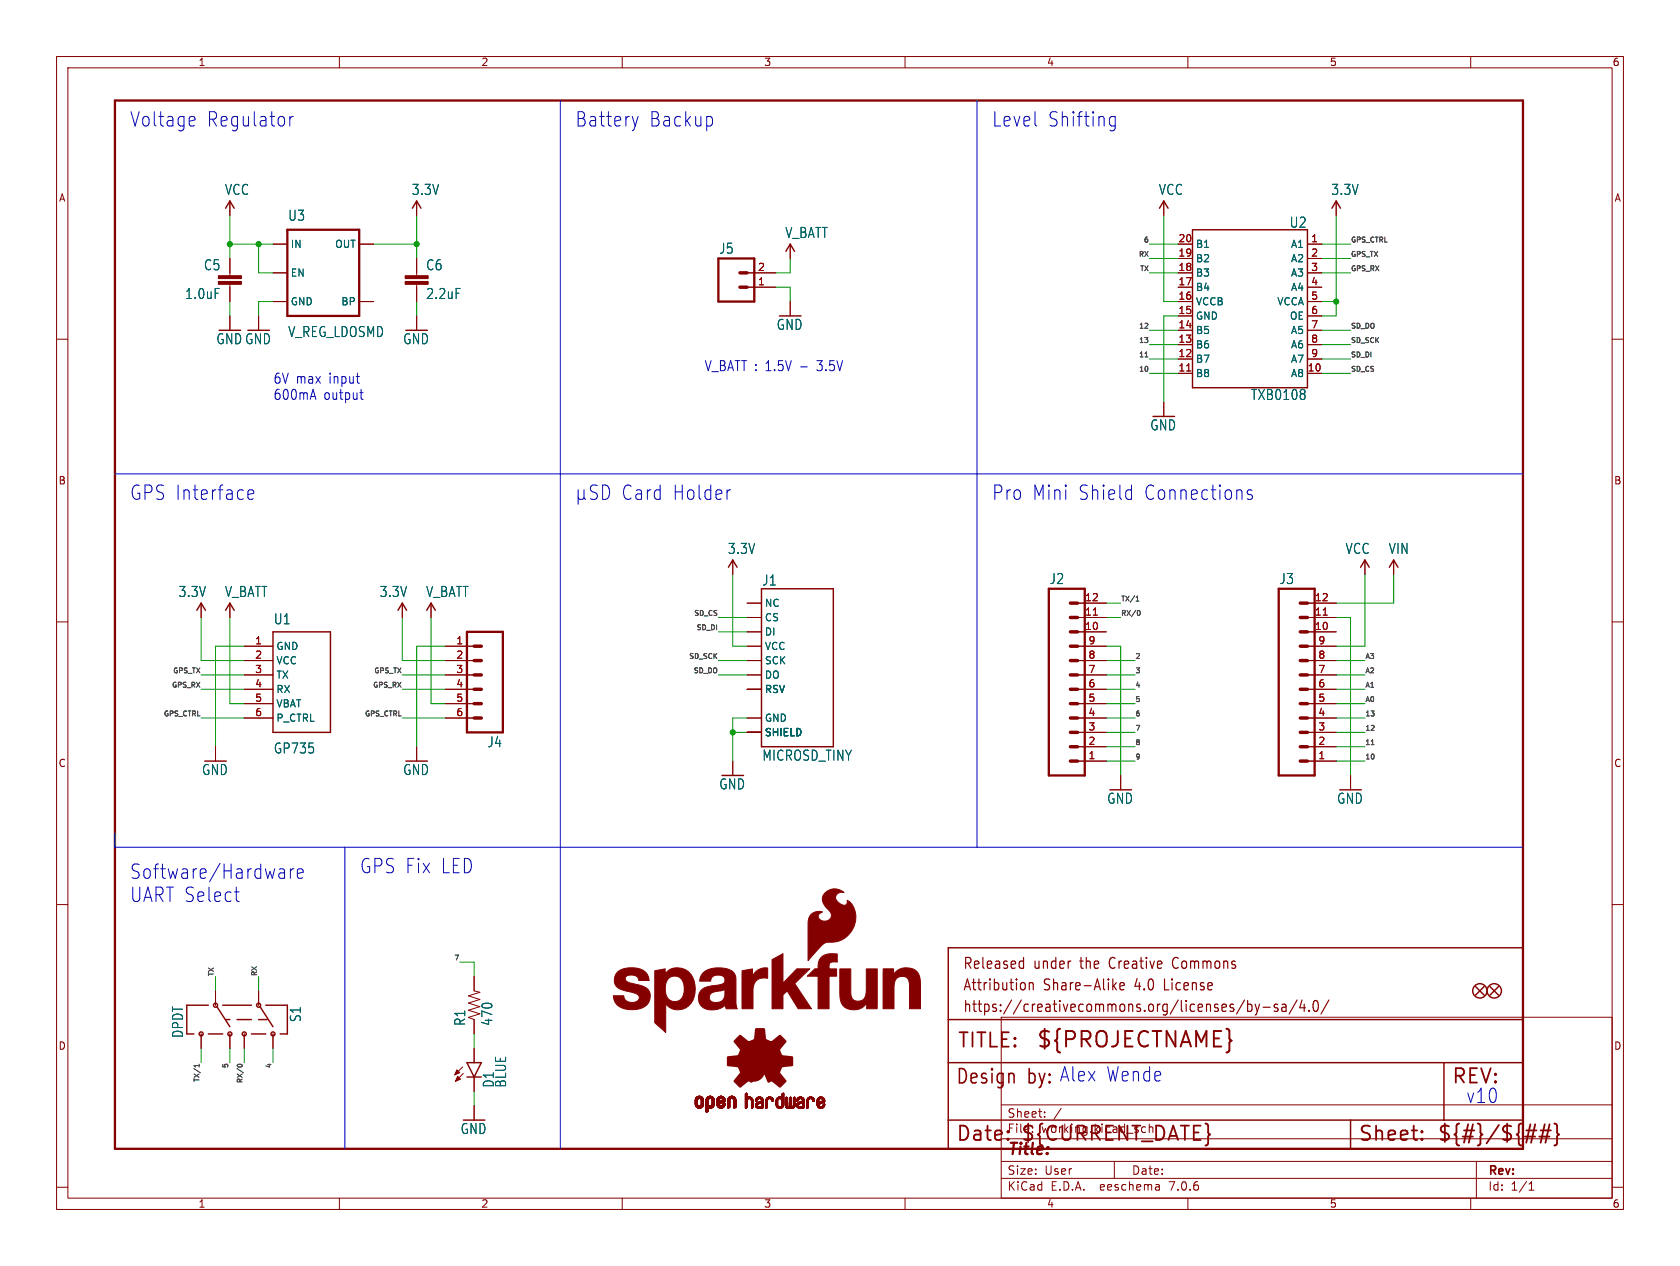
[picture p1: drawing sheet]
<svg xmlns="http://www.w3.org/2000/svg" width="297mm" height="224mm" viewBox="0 0 297 224" stroke-linecap="round" stroke-linejoin="round" font-family="sans-serif">
<defs><g id="words">
<text font-size="3.8" fill="#840000" x="183.1" y="185.7">${PROJECTNAME}</text>
<g font-size="3.5" fill="#0000c2">
<text x="22.9" y="22.6">Voltage</text>
<text x="36.5" y="22.6">Regulator</text>
<text x="101.6" y="22.6">Battery</text>
<text x="114.7" y="22.6">Backup</text>
<text x="175.3" y="22.6">Level</text>
<text x="185.2" y="22.6">Shifting</text>
<text x="22.9" y="88.7">GPS Interface</text>
<text x="109.7" y="88.7">Card</text>
<text x="118.8" y="88.7">Holder</text>
<text x="175.3" y="88.7">Pro Mini</text>
<text x="190.5" y="88.7">Shield</text>
<text x="202.2" y="88.7">Connections</text>
<text x="22.9" y="155.7">Software/Hardware</text>
<text x="63.5" y="154.7">GPS Fix LED</text>
<text x="22.9" y="159.8">UART Select</text>
<text x="181.6" y="192.1">by: Alex Wende</text>
<text x="259.1" y="195.3">v10</text>
</g>
<g font-size="3.5" fill="#840000">
<text x="169.2" y="185.7">TITLE:</text>
<text x="168.9" y="192.1">Design</text>
<text x="256.5" y="192.1">REV:</text>
<text x="168.9" y="202.2">Date:</text>
<text x="180.3" y="202.2">${CURRENT_DATE}</text>
<text x="240" y="202.2">Sheet:</text>
<text x="254" y="202.2">${#}/${##}</text>
</g>
<text font-size="2.8" fill="#840000" x="178" y="204.8">Title:</text>
<g font-size="2.7" fill="#840000">
<text x="170.2" y="171.7">Released</text>
<text x="182.7" y="171.7">under</text>
<text x="191.1" y="171.7">the</text>
<text x="196.5" y="171.7">Creative</text>
<text x="208" y="171.7">Commons</text>
<text x="170.2" y="175.5">Attribution</text>
<text x="170.2" y="179.3">https://creativecommons.org/licenses/by-sa/4.0/</text>
<text x="184.5" y="175.5">Share-Alike</text>
<text x="200.8" y="175.5">4.0</text>
<text x="206.2" y="175.5">License</text>
</g>
<g font-size="2.5" fill="#006464">
<text x="39.7" y="34.7">VCC</text>
<text x="72.7" y="34.7">3.3V</text>
<text x="204.8" y="34.7">VCC</text>
<text x="235.3" y="34.7">3.3V</text>
<text x="50.9" y="39.3">U3</text>
<text x="227.9" y="40.5">U2</text>
<text x="127.1" y="45.1">J5</text>
<text x="138.7" y="42.3">V_BATT</text>
<text x="32.6" y="53.1">1.0uF</text>
<text x="36" y="48">C5</text>
<text x="75.2" y="48">C6</text>
<text x="75.2" y="53.1">2.2uF</text>
<text x="50.9" y="59.8">V_REG_LDOSMD</text>
<text x="137.2" y="58.6">GND</text>
<text x="38.2" y="61.1">GNDGND</text>
<text x="71.2" y="61.1">GND</text>
<text x="221.1" y="71">TXB0108</text>
<text x="203.3" y="76.3">GND</text>
<text x="128.6" y="98.2">3.3V</text>
<text x="237.8" y="98.2">VCC</text>
<text x="245.4" y="98.2">VIN</text>
<text x="31.5" y="105.8">3.3V</text>
<text x="39.7" y="105.8">V_BATT</text>
<text x="67" y="105.8">3.3V</text>
<text x="75.2" y="105.8">V_BATT</text>
<text x="134.7" y="103.8">J1</text>
<text x="185.5" y="103.5">J2</text>
<text x="226.1" y="103.5">J3</text>
<text x="48.3" y="110.6">U1</text>
<text x="35.6" y="137.3">GND</text>
<text x="48.3" y="133.5">GP735</text>
<text x="71.2" y="137.3">GND</text>
<text x="86.1" y="132.4">J4</text>
<text x="134.7" y="134.8">MICROSD_TINY</text>
<text x="127.1" y="139.8">GND</text>
<text x="195.6" y="142.4">GND</text>
<text x="236.3" y="142.4">GND</text>
<text x="32.6" y="183.7" transform="rotate(-90 32.6 183.7)">DPDT</text>
<text x="53.4" y="180.9" transform="rotate(-90 53.4 180.9)">S1</text>
<text x="82.5" y="181.6" transform="rotate(-90 82.5 181.6)">R1</text>
<text x="87.3" y="181.6" transform="rotate(-90 87.3 181.6)">470</text>
<text x="87.5" y="192.5" transform="rotate(-90 87.5 192.5)">D1</text>
<text x="89.7" y="192.5" transform="rotate(-90 89.7 192.5)">BLUE</text>
<text x="81.3" y="200.8">GND</text>
</g>
<g font-size="2.5" fill="#0000c2">
<text x="124.5" y="65.8">V_BATT : 1.5V</text>
<text x="141.5" y="65.8">-</text>
<text x="144.7" y="65.8">3.5V</text>
<text x="48.3" y="68">6V max</text>
<text x="48.3" y="70.9">600mA</text>
<text x="57.2" y="70.9">output</text>
<text x="58.2" y="68">input</text>
</g>
<g font-size="2.1" fill="#840000">
<text x="178" y="197.9">Sheet:</text>
<text x="178" y="200.6">File:</text>
<text x="184.1" y="200.6">working.kicad_sch</text>
<text x="178" y="208">Size:</text>
<text x="184.7" y="208">User</text>
<text x="200" y="208">Date:</text>
<text x="263" y="208.2">Rev:</text>
<text x="178" y="210.8">KiCad</text>
<text x="185.7" y="210.8">E.D.A.</text>
<text x="194.6" y="210.8">eeschema</text>
<text x="207" y="210.8">7.0.6</text>
<text x="263" y="210.8">Id:</text>
<text x="267.1" y="210.8">1/1</text>
</g>
<g font-size="1.8" fill="#840000">
<text x="35" y="11.9">1</text>
<text x="85" y="11.9">2</text>
<text x="135" y="11.9">3</text>
<text x="185" y="11.9">4</text>
<text x="235" y="11.9">5</text>
<text x="285" y="11.9">6</text>
<text x="10.3" y="35.9">A</text>
<text x="285.3" y="35.9">A</text>
<text x="10.3" y="85.9">B</text>
<text x="285.3" y="85.9">B</text>
<text x="10.3" y="135.9">C</text>
<text x="285.3" y="135.9">C</text>
<text x="10.3" y="185.9">D</text>
<text x="285.3" y="185.9">D</text>
<text x="35" y="213.8">1</text>
<text x="85" y="213.8">2</text>
<text x="135" y="213.8">3</text>
<text x="185" y="213.8">4</text>
<text x="235" y="213.8">5</text>
<text x="285" y="213.8">6</text>
</g>
<g font-size="1.8" fill="#006464">
<text x="51.3" y="44">IN</text>
<text x="59.2" y="44">OUT</text>
<text x="211.3" y="46.6">B2</text>
<text x="211.3" y="44">B1</text>
<text x="228.1" y="44">A1</text>
<text x="228.1" y="46.6">A2</text>
<text x="51.3" y="49.1">EN</text>
<text x="211.3" y="51.7">B4</text>
<text x="211.3" y="49.1">B3</text>
<text x="228.1" y="49.1">A3</text>
<text x="228.1" y="51.7">A4</text>
<text x="51.3" y="54.2">GND</text>
<text x="60.2" y="54.2">BP</text>
<text x="211.3" y="59.3">B5</text>
<text x="211.3" y="56.7">GND</text>
<text x="211.3" y="54.2">VCCB</text>
<text x="225.7" y="54.2">VCCA</text>
<text x="227.9" y="56.7">OE</text>
<text x="228.1" y="59.3">A5</text>
<text x="211.3" y="64.4">B7</text>
<text x="211.3" y="61.8">B6</text>
<text x="228.1" y="61.8">A6</text>
<text x="228.1" y="64.4">A7</text>
<text x="211.3" y="66.9">B8</text>
<text x="228.1" y="66.9">A8</text>
<text x="135.1" y="107.5">NC</text>
<text x="135.1" y="110.1">CS</text>
<text x="135.1" y="112.6">DI</text>
<text x="48.8" y="115.2">GND</text>
<text x="48.8" y="117.7">VCC</text>
<text x="135.1" y="115.2">VCC</text>
<text x="135.1" y="117.7">SCK</text>
<text x="48.8" y="120.2">TX</text>
<text x="48.8" y="122.8">RX</text>
<text x="48.8" y="125.3">VBAT</text>
<text x="135.1" y="122.8">RSV</text>
<text x="135.1" y="120.2">DO</text>
<text x="48.8" y="127.9">P_CTRL</text>
<text x="135.1" y="127.9">GND</text>
<text x="135.1" y="130.4">SHIELD</text>
</g>
<g font-size="1.8" fill="#a90000">
<text x="208.2" y="45.5">19</text>
<text x="208.2" y="42.9">20</text>
<text x="231.7" y="42.9">1</text>
<text x="231.7" y="45.5">2</text>
<text x="133.9" y="50.5">1</text>
<text x="133.9" y="48">2</text>
<text x="208.2" y="53.1">16</text>
<text x="208.2" y="50.5">17</text>
<text x="208.2" y="48">18</text>
<text x="231.7" y="48">3</text>
<text x="231.7" y="50.5">4</text>
<text x="231.7" y="53.1">5</text>
<text x="208.2" y="58.2">14</text>
<text x="208.2" y="55.6">15</text>
<text x="231.7" y="55.6">6</text>
<text x="231.7" y="58.2">7</text>
<text x="208.2" y="65.8">11</text>
<text x="208.2" y="63.2">12</text>
<text x="208.2" y="60.7">13</text>
<text x="231.1" y="65.8">10</text>
<text x="231.7" y="60.7">8</text>
<text x="231.7" y="63.2">9</text>
<text x="191.7" y="106.4">12</text>
<text x="232.4" y="106.4">12</text>
<text x="191.7" y="111.5">10</text>
<text x="191.7" y="109">11</text>
<text x="232.4" y="111.5">10</text>
<text x="232.4" y="109">11</text>
<text x="45" y="114">1</text>
<text x="45" y="116.6">2</text>
<text x="45" y="119.1">3</text>
<text x="80.6" y="114">1</text>
<text x="80.6" y="116.6">2</text>
<text x="80.6" y="119.1">3</text>
<text x="192.3" y="119.1">7</text>
<text x="192.3" y="116.6">8</text>
<text x="192.3" y="114">9</text>
<text x="233" y="119.1">7</text>
<text x="233" y="116.6">8</text>
<text x="233" y="114">9</text>
<text x="45" y="121.7">4</text>
<text x="45" y="124.2">5</text>
<text x="80.6" y="121.7">4</text>
<text x="80.6" y="124.2">5</text>
<text x="192.3" y="124.2">5</text>
<text x="192.3" y="121.7">6</text>
<text x="233" y="124.2">5</text>
<text x="233" y="121.7">6</text>
<text x="45" y="126.7">6</text>
<text x="80.6" y="126.7">6</text>
<text x="192.3" y="131.8">2</text>
<text x="192.3" y="129.3">3</text>
<text x="192.3" y="126.7">4</text>
<text x="233" y="131.8">2</text>
<text x="233" y="129.3">3</text>
<text x="233" y="126.7">4</text>
<text x="192.3" y="134.4">1</text>
<text x="233" y="134.4">1</text>
</g>
<g font-size="1.2" fill="#0f0f0f">
<text x="201.2" y="45.5">RX</text>
<text x="202.1" y="42.9">6</text>
<text x="238.8" y="42.9">GPS_CTRL</text>
<text x="238.8" y="45.5">GPS_TX</text>
<text x="201.4" y="48">TX</text>
<text x="238.8" y="48">GPS_RX</text>
<text x="201.2" y="58.2">12</text>
<text x="238.8" y="58.2">SD_DO</text>
<text x="201.2" y="63.3">11</text>
<text x="201.2" y="60.7">13</text>
<text x="201.2" y="65.8">10</text>
<text x="238.8" y="63.3">SD_DI</text>
<text x="238.8" y="65.8">SD_CS</text>
<text x="238.8" y="60.7">SD_SCK</text>
<text x="198.1" y="106.4">TX/1</text>
<text x="122.6" y="109">SD_CS</text>
<text x="123" y="111.5">SD_DI</text>
<text x="198.1" y="109">RX/0</text>
<text x="30.5" y="119.1">GPS_TX</text>
<text x="66" y="119.1">GPS_TX</text>
<text x="121.7" y="116.6">SD_SCK</text>
<text x="122.5" y="119.1">SD_DO</text>
<text x="200.7" y="116.6">2</text>
<text x="200.7" y="119.1">3</text>
<text x="241.3" y="119.1">A2</text>
<text x="241.3" y="116.6">A3</text>
<text x="30.2" y="121.7">GPS_RX</text>
<text x="65.8" y="121.7">GPS_RX</text>
<text x="200.7" y="124.2">5</text>
<text x="200.7" y="121.7">4</text>
<text x="241.3" y="121.7">A1</text>
<text x="241.3" y="124.2">A0</text>
<text x="28.8" y="126.8">GPS_CTRL</text>
<text x="64.4" y="126.8">GPS_CTRL</text>
<text x="200.7" y="126.8">6</text>
<text x="200.7" y="129.3">7</text>
<text x="200.7" y="131.8">8</text>
<text x="241.3" y="131.8">11</text>
<text x="241.3" y="129.3">12</text>
<text x="241.3" y="126.8">13</text>
<text x="200.7" y="134.4">9</text>
<text x="241.3" y="134.4">10</text>
<text x="37.9" y="172.7" transform="rotate(-90 37.9 172.7)">TX</text>
<text x="45.5" y="172.7" transform="rotate(-90 45.5 172.7)">RX</text>
<text x="80.2" y="169.9">7</text>
<text x="35.3" y="191.5" transform="rotate(-90 35.3 191.5)">TX/1</text>
<text x="40.4" y="189.1" transform="rotate(-90 40.4 189.1)">5</text>
<text x="42.9" y="191.8" transform="rotate(-90 42.9 191.8)">RX/0</text>
<text x="48" y="189.1" transform="rotate(-90 48 189.1)">4</text>
</g>
</g></defs>
<g fill="none" stroke="#840000" stroke-width=".18">
<path d="M10 10h277v203.9h-277zM12 12h273v199.9h-273zM60 10v2M110 10v2M160 10v2M210 10v2M260 10v2M40.6 35.6v2.5M73.7 35.6v2.5M205.7 35.6v2.5M236.2 35.6v2.5M10 60h2"/>
<path d="M40.6 45.7v3.1M40.6 50.3v3M40.6 55.9v2.5M45.7 55.9v2.5M48.3 48.3h2.5M48.3 43.2h2.5M48.3 53.3h2.5M63.5 43.2h2.5M63.5 53.3h2.5M73.7 45.7v3.1M73.7 50.3v3M73.7 55.9v2.5"/>
<path d="M132.1 50.8h5.1M132.1 48.3h5.1M139.7 43.2v2.5M139.7 53.3v2.6M208.3 50.8h2.5M208.3 48.3h2.5M208.3 43.2h2.5M208.3 53.3h2.5M208.3 58.4h2.5M208.3 55.9h2.5M208.3 45.7h2.5M231.1 50.8h2.6"/>
<path d="M231.1 48.3h2.6M231.1 43.2h2.6M231.1 53.3h2.6M231.1 58.4h2.6M231.1 55.9h2.6M231.1 45.7h2.6M285 60h2M205.7 71.1v2.6M208.3 66h2.5M208.3 63.5h2.5M208.3 61h2.5M231.1 66h2.6"/>
<path d="M231.1 63.5h2.6M231.1 61h2.6M129.5 99.1v2.5M241.3 99.1v2.5M246.4 99.1v2.5M10 110h2M35.6 106.7v2.5M40.6 106.7v2.5M43.2 114.3h5.1M43.2 116.8h5.1M43.2 119.4h5.1M71.1 106.7v2.5"/>
<path d="M76.2 106.7v2.5M78.7 114.3h5.1M78.7 116.8h5.1M78.7 119.4h5.1M132.1 114.3h2.5M132.1 116.8h2.5M132.1 119.4h2.5M132.1 111.8h2.5M132.1 109.2h2.5M132.1 106.7h2.5M190.5 114.3h5.1M190.5 116.8h5.1"/>
<path d="M190.5 119.4h5.1M190.5 111.8h5.1M190.5 109.2h5.1M190.5 106.7h5.1M231.1 114.3h5.1M231.1 116.8h5.1M231.1 119.4h5.1M231.1 111.8h5.1M231.1 109.2h5.1M231.1 106.7h5.1M285 110h2M38.1 132.1v2.5"/>
<path d="M43.2 121.9h5.1M43.2 124.5h5.1M43.2 127h5.1M73.7 132.1v2.5M78.7 121.9h5.1M78.7 124.5h5.1M78.7 127h5.1M129.5 134.6v2.6M132.1 121.9h2.5M132.1 127h2.5M132.1 129.5h2.5M190.5 121.9h5.1"/>
<path d="M190.5 124.5h5.1M190.5 127h5.1M190.5 134.6h5.1M190.5 132.1h5.1M190.5 129.5h5.1M198.1 137.2v2.5M231.1 121.9h5.1M231.1 124.5h5.1M231.1 127h5.1M231.1 134.6h5.1M231.1 132.1h5.1M231.1 129.5h5.1"/>
<path d="M238.8 137.2v2.5M10 160h2M285 160h2M38.1 175.3v2.5M45.7 175.3v2.5M83.8 172.7v2.6l1 .2-2 .6 2 .7-2 .6 2 .7-2 .6 2 .6-2 .7 1 .3v2.6M177 179.9h108v32h-108zM35.6 182.9v2.5M40.6 182.9v2.5M43.2 182.9v2.5M48.3 182.9v2.5M81.8 188.7l-1.4 1.4"/>
<path d="M81.9 189.9l-1.4 1.4M83.8 185.4v2.6M83.8 190.5v2.5M83.8 195.6v2.5M177 195.4h108M184.7 197.5v.1M184.7 196.7v.1M187.6 196l-1.3 2M10 210h2M60 211.9v2M110 211.9v2M160 211.9v2"/>
<path d="M177 208.4h108M177 205.4h108M177 201.4h108M197 205.4v3M204.9 209.6l.1 .9M205 210.4l-.2 .1M205 209.9h-.2M210 211.9v2M260 211.9v2M261 205.4v6.5M270.3 210.5h.9M270.3 209.4l.4-.4v1.5"/>
<path d="M285 210h2"/>
</g>
<g fill="none" stroke="#840000" stroke-width=".25">
<path d="M39.9 36.8l.7-1.2 .8 1.2M72.9 36.8l.8-1.2 .7 1.2M205 36.8l.7-1.2 .8 1.2M235.5 36.8l.7-1.2 .8 1.2M138.9 44.5l.8-1.3 .8 1.3M210.8 40.6h20.3v28h-20.3zM34.8 108l.8-1.3 .7 1.3M39.9 108l.7-1.3 .8 1.3M48.3 111.8h10.1v17.7h-10.1zM70.4 108l.7-1.3 .8 1.3M75.4 108l.8-1.3 .8 1.3M128.8 100.3l.7-1.2 .8 1.2"/>
<path d="M134.6 104.1h12.7v28h-12.7zM240.5 100.3l.8-1.2 .8 1.2M245.6 100.3l.8-1.2 .7 1.2M36.8 177.8h-3.8v5.1h1.3M38.4 178.1l2.2 3.5M39.4 177.8h5M46 178.1l2.3 3.5M47 177.8h3.8v5.1h-1.3M167.6 167.6h101.6v35.6h-101.6zM260.9 174.5l1.5 1.5M262.4 174.5l-1.5 1.5M263.4 174.5l1.5 1.5"/>
<path d="M264.9 174.5l-1.5 1.5M36.8 182.9h2.6M39.9 180.3h.7M41.9 180.3h2.5M44.4 182.9h2.6M45.7 180.3h1.5M82.5 188h2.6l-1.3 2.5zM82.5 190.5h2.6M167.6 198.1h101.6M167.6 180.3h101.6M167.6 188h101.6M238.8 198.1v5.1"/>
<path d="M255.3 188v10.1"/>
<circle cx="38.1" cy="177.8" r=".36"/>
<circle cx="45.7" cy="177.8" r=".36"/>
<circle cx="261.6" cy="175.3" r="1.27"/>
<circle cx="264.2" cy="175.3" r="1.27"/>
<circle cx="35.6" cy="182.9" r=".36"/>
<circle cx="40.6" cy="182.9" r=".36"/>
<circle cx="43.2" cy="182.9" r=".36"/>
<circle cx="48.3" cy="182.9" r=".36"/>
</g>
<path d="M20.3 17.8h248.9v185.4h-248.9zM50.8 40.6h12.7v15.3h-12.7zM127 45.7h6.3v7.6h-6.3zM82.5 111.8h6.4v17.7h-6.4zM185.4 104.1h6.4v33.1h-6.4zM226.1 104.1h6.3v33.1h-6.3z" fill="none" stroke="#840000" stroke-width=".41"/>
<g fill="none" stroke="#840000" stroke-width=".61">
<path d="M130.8 50.8h1.3M130.8 48.3h1.3M83.8 119.4h1.3M83.8 116.8h1.3M83.8 114.3h1.3M189.2 119.4h1.3M189.2 116.8h1.3M189.2 114.3h1.3M189.2 111.8h1.3M189.2 109.2h1.3M189.2 106.7h1.3M229.9 119.4h1.2"/>
<path d="M229.9 116.8h1.2M229.9 114.3h1.2M229.9 111.8h1.2M229.9 109.2h1.2M229.9 106.7h1.2M83.8 127h1.3M83.8 124.5h1.3M83.8 121.9h1.3M189.2 134.6h1.3M189.2 132.1h1.3M189.2 129.5h1.3M189.2 127h1.3"/>
<path d="M189.2 124.5h1.3M189.2 121.9h1.3M229.9 134.6h1.2M229.9 132.1h1.2M229.9 129.5h1.2M229.9 127h1.2M229.9 124.5h1.2M229.9 121.9h1.2"/>
</g>
<g fill="none" stroke="#840000" stroke-width=".32">
<path d="M269.8 199.9h1.8M271.4 198.9l-.7 3.2M272.4 199.9h1.8M273.1 198.9l-.7 3.2M273.9 198.9l-.7 3.2M274.8 198.7l.3 .2 .2 .2v1.2l.3 .4-.3 .3v1.2l-.2 .3-.3 .1M178.2 201.4l.1 .1-.1 .1M251.4 201.4l.1 .1-.1 .1M251.4 201.4l-.1 .1 .1 .1M251.4 200.1v.2M251.4 201.4v.2M251.4 200.1l.1 .1-.1 .1"/>
<path d="M251.4 200.1l-.1 .1 .1 .1M269.6 201h1.8M272.1 201h1.8"/>
</g>
<g fill="none" stroke="#840000" stroke-width=".21">
<path d="M180.5 170l.4 .1M180.9 169.3v2M180.9 171.2l-.4 .1M181.2 174v.9M182 173.8v1.3M182 174a.4 .4 0 0 1 .6-.1l.1 1.2M196.9 174.4l.5 .7M197.4 173.8l-.7 .7M198 174.4l.8-.1-.1-.4-.5-.1-.2 .3 .1 .9 .1 .1 .5-.1M220 176.9l-1.4 2.5M220.6 177v1.9M220.6 177.7l.4-.1 .3 .4v.5l-.1 .3-.2 .1-.4-.1"/>
<path d="M221.9 177.6l.4 1.3M222.3 178.9l-.2 .5-.2 .1M222.7 177.6l-.4 1.3M223.3 178.2h1.2M225.9 177.7l-.4-.1a.34 .34 0 0 0-.3 .3 .34 .34 0 0 0 .3 .4h.2a.34 .34 0 0 1 .3 .3 .34 .34 0 0 1-.3 .3l-.4-.1M226.7 177.7l.1-.1 .5 .1 .1 1.2M227.4 178.1l-.6 .1a.4 .4 0 0 0-.2 .3 .4 .4 0 0 0 .2 .4l.6-.1M229.3 176.9l-1.4 2.5M230.2 176.9l-.4 1.4h1M230.6 177.6v1.3M231.4 178.7v.2M232.4 177.1a.37 .37 0 0 1 .4-.1 .37 .37 0 0 1 .2 .3l.1 .9a.71 .71 0 0 1-.4 .7h-.2a1.44 1.44 0 0 1-.1-1.8z"/>
<path d="M234.9 176.9l-1.4 2.5"/>
</g>
<path d="M209.8 65.6h.7M193.3 108.8h.7M233.9 108.8h.7" fill="none" stroke="#a90000" stroke-width=".18"/>
<g fill="#840000" stroke="#840000" stroke-width=".18">
<path d="M38.6 49.8h4.1v.5h-4.1z"/>
<path d="M38.6 48.8h4.1v.5h-4.1z"/>
<path d="M71.6 49.8h4.1v.5h-4.1z"/>
<path d="M71.6 48.8h4.1v.5h-4.1z"/>
<path d="M145.8 158a2.45 2.45 0 0 1 3.4-.1 1.05 1.05 0 0 0-1.4 .5 1.05 1.05 0 0 0 .7 1.4 .75 .75 0 0 0 1.3-.2v-.4a3.8 3.8 0 0 1 .7 5.5 4.3 4.3 0 0 1-4.2 2 4.8 4.8 0 0 0-2.2 1.8l-1.2 1.4v-6.4a1.93 1.93 0 0 1 2.5-2.2 .81 .81 0 0 0-.8 .9 .81 .81 0 0 0 1 .7 1.09 1.09 0 0 0 1.3-.6 1.09 1.09 0 0 0-.4-1.3 2.08 2.08 0 0 1-.7-3z"/>
<path d="M122.9 195.3h.4z"/>
<path d="M122.9 195.2l.4 .1z"/>
<path d="M122.9 195.2h.4z"/>
<path d="M122.9 195.1l.4 .1z"/>
<path d="M122.9 195.1h.4z"/>
<path d="M122.9 195l.4 .1z"/>
<path d="M122.9 195h.4z"/>
<path d="M122.9 194.9l.4 .1z"/>
<path d="M122.9 194.9h.4z"/>
<path d="M122.9 194.8l.4 .1z"/>
<path d="M122.9 194.8h.4z"/>
<path d="M122.9 194.7l.4 .1z"/>
<path d="M122.9 194.7h.4z"/>
<path d="M122.9 194.6l.4 .1z"/>
<path d="M122.9 194.6h.4z"/>
<path d="M122.9 195.4h.4z"/>
<path d="M122.9 195.3l.4 .1z"/>
<path d="M122.9 194.5l.4 .1z"/>
<path d="M122.9 194.5h.4z"/>
<path d="M122.9 195.5h.5z"/>
<path d="M122.9 195.5h.4z"/>
<path d="M122.9 195.4l.4 .1z"/>
<path d="M122.9 194.4l.4 .1z"/>
<path d="M122.9 194.4h.4z"/>
<path d="M122.9 194.4h.5z"/>
<path d="M122.9 195.5l.5 .1z"/>
<path d="M122.9 194.3l.5 .1z"/>
<path d="M123 195.6h.5z"/>
<path d="M123 194.3h.5z"/>
<path d="M123 194.3h.6z"/>
<path d="M123 195.6h1.3z"/>
<path d="M123 195.6h.6z"/>
<path d="M123 194.3h1.3z"/>
<path d="M123 195.7h1.3z"/>
<path d="M123 195.6l1.3 .1z"/>
<path d="M123 194.2l1.3 .1z"/>
<path d="M123 194.2h1.3z"/>
<path d="M123 195.7h1.2z"/>
<path d="M123 194.2h1.2z"/>
<path d="M123.1 195.7l1.1 .1z"/>
<path d="M123.1 194.2h1.1z"/>
<path d="M123.1 195.8h1.1z"/>
<path d="M123.1 194.1l1.1 .1z"/>
<path d="M123.1 194.1h1.1z"/>
<path d="M123.1 195.8h1z"/>
<path d="M123.1 194.1h1z"/>
<path d="M123.1 195.8l1 .1z"/>
<path d="M123.2 195.9h.9z"/>
<path d="M123.2 194l.9 .1z"/>
<path d="M123.2 194h.9z"/>
<path d="M123.2 194h.8z"/>
<path d="M123.2 195.9h.8z"/>
<path d="M123.3 195.9h.7z"/>
<path d="M123.3 194h.7z"/>
<path d="M123.3 195.9l.7 .1z"/>
<path d="M123.3 196h.6z"/>
<path d="M123.3 193.9l.6 .1z"/>
<path d="M123.4 196h.5z"/>
<path d="M123.4 193.9h.5z"/>
<path d="M123.4 196h.4z"/>
<path d="M123.5 193.9h.3z"/>
<path d="M123.5 196h.3z"/>
<path d="M123.5 196h.2z"/>
<path d="M123.6 193.9h.1z"/>
<path d="M123.7 194.3h.6z"/>
<path d="M123.7 195.6h.6z"/>
<path d="M123.8 195.6h.5z"/>
<path d="M123.8 194.3h.5z"/>
<path d="M123.8 194.3l.5 .1z"/>
<path d="M123.8 195.5l.5 .1z"/>
<path d="M123.9 195.5h.4z"/>
<path d="M123.9 194.4h.4z"/>
<path d="M123.9 195.5h.5z"/>
<path d="M123.9 194.4h.5z"/>
<path d="M123.9 194.4l.5 .1z"/>
<path d="M123.9 195.4l.5 .1z"/>
<path d="M123.9 195.4h.5z"/>
<path d="M123.9 194.5h.5z"/>
<path d="M124 195.4h.4z"/>
<path d="M124 194.5h.4z"/>
<path d="M124 195.3l.4 .1z"/>
<path d="M124 195.3h.4z"/>
<path d="M124 195.2l.4 .1z"/>
<path d="M124 195.2h.4z"/>
<path d="M124 195.1l.4 .1z"/>
<path d="M124 195.1h.4z"/>
<path d="M124 195l.4 .1z"/>
<path d="M124 195h.4z"/>
<path d="M124 194.9l.4 .1z"/>
<path d="M124 194.9h.4z"/>
<path d="M124 194.8l.4 .1z"/>
<path d="M124 194.8h.4z"/>
<path d="M124 194.7l.4 .1z"/>
<path d="M124 194.7h.4z"/>
<path d="M124 194.6l.4 .1z"/>
<path d="M124 194.6h.4z"/>
<path d="M124 194.5l.4 .1z"/>
<path d="M124.8 196.7h.2z"/>
<path d="M124.8 196.6l.3 .1z"/>
<path d="M124.8 196.6h.3z"/>
<path d="M124.8 196.6h.4z"/>
<path d="M124.8 196.5l.4 .1z"/>
<path d="M124.8 196.5h.4z"/>
<path d="M124.8 196.4l.4 .1z"/>
<path d="M124.8 196.4h.4z"/>
<path d="M124.8 196.3l.4 .1z"/>
<path d="M124.8 196.3h.4z"/>
<path d="M124.8 196.2l.4 .1z"/>
<path d="M124.8 196.2h.4z"/>
<path d="M124.8 196.1l.4 .1z"/>
<path d="M124.8 196.1h.4z"/>
<path d="M124.8 196l.4 .1z"/>
<path d="M124.8 196h.4z"/>
<path d="M124.8 196h.5z"/>
<path d="M124.8 196h1.1z"/>
<path d="M124.8 195.9l1.1 .1z"/>
<path d="M124.8 195.9h1.1z"/>
<path d="M124.8 195.9h1.2z"/>
<path d="M124.8 195.8l1.2 .1z"/>
<path d="M124.8 195.8h1.3z"/>
<path d="M124.8 195.7l1.3 .1z"/>
<path d="M124.8 195.7h1.3z"/>
<path d="M124.8 195.7h1.4z"/>
<path d="M124.8 195.6l1.4 .1z"/>
<path d="M124.8 195.6h1.4z"/>
<path d="M124.8 195.6h.7z"/>
<path d="M124.8 195.6h.6z"/>
<path d="M124.8 195.5l.5 .1z"/>
<path d="M124.8 195.5h.5z"/>
<path d="M124.8 195.4l.5 .1z"/>
<path d="M124.8 195.4h.4z"/>
<path d="M124.8 195.3l.4 .1z"/>
<path d="M124.8 195.3h.4z"/>
<path d="M124.8 195.2l.4 .1z"/>
<path d="M124.8 195.2h.4z"/>
<path d="M124.8 195.1l.4 .1z"/>
<path d="M124.8 195.1h.4z"/>
<path d="M124.8 195l.4 .1z"/>
<path d="M124.8 195h.4z"/>
<path d="M124.8 194.9l.4 .1z"/>
<path d="M124.8 194.9h.4z"/>
<path d="M124.8 194.8l.4 .1z"/>
<path d="M124.8 194.8h.4z"/>
<path d="M124.8 194.7l.4 .1z"/>
<path d="M124.8 194.7h.4z"/>
<path d="M124.8 194.6l.4 .1z"/>
<path d="M124.8 194.6h.4z"/>
<path d="M124.8 194.5l.4 .1z"/>
<path d="M124.8 194.5h.4z"/>
<path d="M124.8 194.5h.5z"/>
<path d="M124.8 194.4l.5 .1z"/>
<path d="M124.8 194.4h.5z"/>
<path d="M124.9 196.7h.1z"/>
<path d="M124.9 194.4h.4z"/>
<path d="M124.9 194.3l.5 .1z"/>
<path d="M124.9 194.3h.5z"/>
<path d="M124.9 194.3h.6z"/>
<path d="M124.9 194.3h1.3z"/>
<path d="M124.9 194.2l1.3 .1z"/>
<path d="M124.9 194.2h1.3z"/>
<path d="M125 194.2h1.1z"/>
<path d="M125 194.1l1.1 .1z"/>
<path d="M125 194.1h1.1z"/>
<path d="M125.1 194.1h.9z"/>
<path d="M125.1 194l.9 .1z"/>
<path d="M125.1 194h.9z"/>
<path d="M125.2 194h.7z"/>
<path d="M125.2 193.9l.7 .1z"/>
<path d="M125.3 196h.5z"/>
<path d="M125.3 193.9h.5z"/>
<path d="M125.4 193.9h.3z"/>
<path d="M125.4 196h.3z"/>
<path d="M125.4 193.9h.2z"/>
<path d="M125.5 196h.1z"/>
<path d="M125.6 194.3h.6z"/>
<path d="M125.6 195.6h.6z"/>
<path d="M125.7 195.6h.5z"/>
<path d="M125.7 194.3h.5z"/>
<path d="M125.7 194.3l.5 .1z"/>
<path d="M125.8 195.5l.4 .1z"/>
<path d="M125.8 194.4h.4z"/>
<path d="M125.8 195.5h.4z"/>
<path d="M125.8 195.5h.5z"/>
<path d="M125.8 194.4h.5z"/>
<path d="M125.8 194.4l.5 .1z"/>
<path d="M125.9 195.4l.4 .1z"/>
<path d="M125.9 194.5h.4z"/>
<path d="M125.9 195.4h.4z"/>
<path d="M125.9 195.3l.4 .1z"/>
<path d="M125.9 195.3h.4z"/>
<path d="M125.9 194.6h.4z"/>
<path d="M125.9 194.5l.4 .1z"/>
<path d="M125.9 195.2l.4 .1z"/>
<path d="M125.9 195.2h.4z"/>
<path d="M125.9 195.1l.4 .1z"/>
<path d="M125.9 195.1h.4z"/>
<path d="M125.9 195l.4 .1z"/>
<path d="M125.9 195h.4z"/>
<path d="M125.9 194.9l.4 .1z"/>
<path d="M125.9 194.9h.4z"/>
<path d="M125.9 194.8l.4 .1z"/>
<path d="M125.9 194.8h.4z"/>
<path d="M125.9 194.7l.4 .1z"/>
<path d="M125.9 194.7h.4z"/>
<path d="M125.9 194.6l.4 .1z"/>
<path d="M126.7 195.4h.5z"/>
<path d="M126.7 195.4h.4z"/>
<path d="M126.7 195.3l.4 .1z"/>
<path d="M126.7 195.3h.4z"/>
<path d="M126.7 195.3h.5z"/>
<path d="M126.7 195.2l.5 .1z"/>
<path d="M126.7 195.2h.6z"/>
<path d="M126.7 195.2h.7z"/>
<path d="M126.7 195.1l.8 .1z"/>
<path d="M126.7 195.1h.8z"/>
<path d="M126.7 195.1h.9z"/>
<path d="M126.7 195.1h1z"/>
<path d="M126.7 195l1 .1z"/>
<path d="M126.7 195h1z"/>
<path d="M126.7 195h1.1z"/>
<path d="M126.7 195h1.2z"/>
<path d="M126.7 194.9l1.2 .1z"/>
<path d="M126.7 194.9h1.3z"/>
<path d="M126.7 194.9h1.4z"/>
<path d="M126.7 194.8l1.4 .1z"/>
<path d="M126.7 194.8h1.4z"/>
<path d="M126.7 194.8h.4z"/>
<path d="M126.7 194.7l.4 .1z"/>
<path d="M126.7 194.7h.4z"/>
<path d="M126.7 194.6l.4 .1z"/>
<path d="M126.7 194.6h.4z"/>
<path d="M126.7 194.5l.4 .1z"/>
<path d="M126.7 194.5h.4z"/>
<path d="M126.7 194.5h.5z"/>
<path d="M126.8 195.5h.4z"/>
<path d="M126.8 195.4l.4 .1z"/>
<path d="M126.8 194.5h.4z"/>
<path d="M126.8 194.4l.4 .1z"/>
<path d="M126.8 194.4h.4z"/>
<path d="M126.8 195.6h.5z"/>
<path d="M126.8 195.5l.4 .1z"/>
<path d="M126.8 194.3l.5 .1z"/>
<path d="M126.8 194.3h.5z"/>
<path d="M126.8 195.6h1.3z"/>
<path d="M126.8 195.6h.6z"/>
<path d="M126.8 194.3h.6z"/>
<path d="M126.8 195.7h1.3z"/>
<path d="M126.8 195.6l1.3 .1z"/>
<path d="M126.8 194.3h1.3z"/>
<path d="M126.8 194.2l1.3 .1z"/>
<path d="M126.8 194.2h1.3z"/>
<path d="M126.9 195.7h1.2z"/>
<path d="M126.9 194.2h1.2z"/>
<path d="M126.9 195.7h1.1z"/>
<path d="M126.9 195.8h1.1z"/>
<path d="M126.9 195.7l1.1 .1z"/>
<path d="M126.9 194.2h1.1z"/>
<path d="M126.9 194.1l1.1 .1z"/>
<path d="M126.9 194.1h1.1z"/>
<path d="M127 195.8h1z"/>
<path d="M127 194.1h1z"/>
<path d="M127 195.8h.9z"/>
<path d="M127 195.8l.9 .1z"/>
<path d="M127 195.9h.9z"/>
<path d="M127 194.1h.9z"/>
<path d="M127 194l.9 .1z"/>
<path d="M127 194h.9z"/>
<path d="M127.1 194h.8z"/>
<path d="M127.1 195.9h.7z"/>
<path d="M127.1 194h.7z"/>
<path d="M127.1 195.9l.7 .1z"/>
<path d="M127.1 193.9l.7 .1z"/>
<path d="M127.2 196h.6z"/>
<path d="M127.2 193.9h.5z"/>
<path d="M127.2 196h.5z"/>
<path d="M127.2 194.8h1z"/>
<path d="M127.3 196h.4z"/>
<path d="M127.3 194.8h.9z"/>
<path d="M127.3 193.9h.3z"/>
<path d="M127.3 196h.3z"/>
<path d="M127.4 194.8h.8z"/>
<path d="M127.4 193.9h.2z"/>
<path d="M127.4 194.7l.8 .1z"/>
<path d="M127.4 194.7h.8z"/>
<path d="M127.5 194.7h.7z"/>
<path d="M127.5 194.3h.6z"/>
<path d="M127.6 195.6h.5z"/>
<path d="M127.6 194.7h.6z"/>
<path d="M127.6 194.3h.5z"/>
<path d="M127.6 194.6l.6 .1z"/>
<path d="M127.6 194.6h.6z"/>
<path d="M127.7 195.6h.4z"/>
<path d="M127.7 194.3l.4 .1z"/>
<path d="M127.7 194.4h.5z"/>
<path d="M127.7 195.5l.4 .1z"/>
<path d="M127.7 195.5h.4z"/>
<path d="M127.7 194.6h.5z"/>
<path d="M127.7 195.5h.5z"/>
<path d="M127.7 194.4l.5 .1z"/>
<path d="M127.8 195.5h.4z"/>
<path d="M127.8 194.6h.4z"/>
<path d="M127.8 194.5h.4z"/>
<path d="M127.8 195.4l.4 .1z"/>
<path d="M127.8 195.4h.4z"/>
<path d="M127.8 194.5l.4 .1z"/>
<path d="M127.8 195.3l.4 .1z"/>
<path d="M127.8 195.3h.4z"/>
<path d="M127.8 195.2l.4 .1z"/>
<path d="M127.8 195.2h.4z"/>
<path d="M127.9 195.2h.3z"/>
<path d="M128 195.1l.2 .1z"/>
<path d="M128 195.1h.2z"/>
<path d="M128.1 195.1h.1z"/>
<path d="M128.6 195.9h.3z"/>
<path d="M128.6 195.9h.4z"/>
<path d="M128.6 195.8l.4 .1z"/>
<path d="M128.6 195.8h.4z"/>
<path d="M128.6 195.7l.4 .1z"/>
<path d="M128.6 195.7h.4z"/>
<path d="M128.6 195.6l.4 .1z"/>
<path d="M128.6 195.6h.4z"/>
<path d="M128.6 195.5l.4 .1z"/>
<path d="M128.6 195.5h.4z"/>
<path d="M128.6 195.4l.4 .1z"/>
<path d="M128.6 195.4h.4z"/>
<path d="M128.6 195.3l.4 .1z"/>
<path d="M128.6 195.3h.4z"/>
<path d="M128.6 195.2l.4 .1z"/>
<path d="M128.6 195.2h.4z"/>
<path d="M128.6 195.1l.4 .1z"/>
<path d="M128.6 195.1h.4z"/>
<path d="M128.6 195l.4 .1z"/>
<path d="M128.6 195h.4z"/>
<path d="M128.6 194.9l.4 .1z"/>
<path d="M128.6 194.9h.4z"/>
<path d="M128.6 194.8l.4 .1z"/>
<path d="M128.6 194.8h.4z"/>
<path d="M128.6 194.7l.4 .1z"/>
<path d="M128.6 194.7h.4z"/>
<path d="M128.6 194.6l.4 .1z"/>
<path d="M128.6 194.6h.4z"/>
<path d="M128.6 195.9l.3 .1z"/>
<path d="M128.6 194.5l.4 .1z"/>
<path d="M128.6 194.5h.4z"/>
<path d="M128.7 196h.2z"/>
<path d="M128.7 194.5h.4z"/>
<path d="M128.7 196h.1z"/>
<path d="M128.7 194.4l.4 .1z"/>
<path d="M128.7 194.4h.4z"/>
<path d="M128.7 194.4h.5z"/>
<path d="M128.7 194.3l.5 .1z"/>
<path d="M128.7 194.3h.5z"/>
<path d="M128.7 194.3h.6z"/>
<path d="M128.7 194.3h1.3z"/>
<path d="M128.7 194.2l1.3 .1z"/>
<path d="M128.8 194.2h1.2z"/>
<path d="M128.8 194.1l1.1 .1z"/>
<path d="M128.8 194.1h1.1z"/>
<path d="M128.9 194.1h1z"/>
<path d="M128.9 194l1 .1z"/>
<path d="M128.9 194h.9z"/>
<path d="M129 194h.8z"/>
<path d="M129 194h.7z"/>
<path d="M129.1 193.9l.6 .1z"/>
<path d="M129.1 193.9h.5z"/>
<path d="M129.2 193.9h.4z"/>
<path d="M129.2 193.9h.3z"/>
<path d="M129.3 193.9h.2z"/>
<path d="M129.4 194.3h.6z"/>
<path d="M129.5 194.3h.5z"/>
<path d="M129.6 194.3l.5 .1z"/>
<path d="M129.6 194.4h.5z"/>
<path d="M129.7 194.4l.4 .1z"/>
<path d="M129.7 194.5h.4z"/>
<path d="M129.7 195.9h.3z"/>
<path d="M129.7 195.9h.4z"/>
<path d="M129.7 195.8l.4 .1z"/>
<path d="M129.7 195.8h.4z"/>
<path d="M129.7 195.7l.4 .1z"/>
<path d="M129.7 195.7h.4z"/>
<path d="M129.7 195.6l.4 .1z"/>
<path d="M129.7 195.6h.4z"/>
<path d="M129.7 195.5l.4 .1z"/>
<path d="M129.7 195.5h.4z"/>
<path d="M129.7 195.4l.4 .1z"/>
<path d="M129.7 195.4h.4z"/>
<path d="M129.7 195.3l.4 .1z"/>
<path d="M129.7 195.3h.4z"/>
<path d="M129.7 195.2l.4 .1z"/>
<path d="M129.7 195.2h.4z"/>
<path d="M129.7 195.1l.4 .1z"/>
<path d="M129.7 195.1h.4z"/>
<path d="M129.7 195l.4 .1z"/>
<path d="M129.7 195h.4z"/>
<path d="M129.7 194.9l.4 .1z"/>
<path d="M129.7 194.9h.4z"/>
<path d="M129.7 194.8l.4 .1z"/>
<path d="M129.7 194.8h.4z"/>
<path d="M129.7 194.7l.4 .1z"/>
<path d="M129.7 194.7h.4z"/>
<path d="M129.7 194.6l.4 .1z"/>
<path d="M129.7 194.6h.4z"/>
<path d="M129.7 194.5l.4 .1z"/>
<path d="M129.7 196h.2z"/>
<path d="M129.7 195.9l.3 .1z"/>
<path d="M131.8 196h.1z"/>
<path d="M131.8 193.5h.2z"/>
<path d="M131.8 196h.2z"/>
<path d="M131.8 195.9l.2 .1z"/>
<path d="M131.8 195.9h.2z"/>
<path d="M131.8 195.8l.2 .1z"/>
<path d="M131.8 195.8h.2z"/>
<path d="M131.8 195.7l.2 .1z"/>
<path d="M131.8 195.7h.2z"/>
<path d="M131.8 195.6l.2 .1z"/>
<path d="M131.8 195.6h.2z"/>
<path d="M131.8 195.5l.2 .1z"/>
<path d="M131.8 195.5h.2z"/>
<path d="M131.8 195.4l.2 .1z"/>
<path d="M131.8 195.4h.2z"/>
<path d="M131.8 195.3l.2 .1z"/>
<path d="M131.8 195.3h.2z"/>
<path d="M131.8 195.2l.2 .1z"/>
<path d="M131.8 195.2h.2z"/>
<path d="M131.8 195.1l.2 .1z"/>
<path d="M131.8 195.1h.2z"/>
<path d="M131.8 195l.2 .1z"/>
<path d="M131.8 195h.2z"/>
<path d="M131.8 194.9l.2 .1z"/>
<path d="M131.8 194.9h.2z"/>
<path d="M131.8 194.8l.2 .1z"/>
<path d="M131.8 194.8h.2z"/>
<path d="M131.8 194.7l.2 .1z"/>
<path d="M131.8 194.7h.2z"/>
<path d="M131.8 194.7h.3z"/>
<path d="M131.8 194.6l.3 .1z"/>
<path d="M131.8 194.6h.3z"/>
<path d="M131.8 194.5l.3 .1z"/>
<path d="M131.8 194.5h.3z"/>
<path d="M131.8 194.4l.3 .1z"/>
<path d="M131.8 194.4h.4z"/>
<path d="M131.8 194.4h.5z"/>
<path d="M131.8 194.3l.5 .1z"/>
<path d="M131.8 194.3h.5z"/>
<path d="M131.8 194.3h.6z"/>
<path d="M131.8 194.3h1.2z"/>
<path d="M131.8 194.2l1.1 .1z"/>
<path d="M131.8 194.2h1.1z"/>
<path d="M131.8 194.2h1z"/>
<path d="M131.8 194.1l1 .1z"/>
<path d="M131.8 194.1h1z"/>
<path d="M131.8 194.1h.3z"/>
<path d="M131.8 194.1h.2z"/>
<path d="M131.8 194l.2 .1z"/>
<path d="M131.8 194h.2z"/>
<path d="M131.8 193.9l.2 .1z"/>
<path d="M131.8 193.9h.2z"/>
<path d="M131.8 193.8l.2 .1z"/>
<path d="M131.8 193.8h.2z"/>
<path d="M131.8 193.7l.2 .1z"/>
<path d="M131.8 193.7h.2z"/>
<path d="M131.8 193.6l.2 .1z"/>
<path d="M131.8 193.6h.2z"/>
<path d="M131.8 193.5l.2 .1z"/>
<path d="M131.8 193.4l.2 .1z"/>
<path d="M131.8 193.4h.2z"/>
<path d="M131.9 193.4h.1z"/>
<path d="M132.2 194.1h.5z"/>
<path d="M132.2 194l.5 .1z"/>
<path d="M132.3 194h.3z"/>
<path d="M132.4 194h.1z"/>
<path d="M132.5 194.3h.5z"/>
<path d="M132.6 194.3l.4 .1z"/>
<path d="M132.6 194.4h.4z"/>
<path d="M132.7 194.4h.3z"/>
<path d="M132.7 194.4h.4z"/>
<path d="M132.7 194.4l.4 .1z"/>
<path d="M132.7 194.5h.4z"/>
<path d="M132.8 194.5h.3z"/>
<path d="M132.8 194.5l.3 .1z"/>
<path d="M132.8 194.6h.3z"/>
<path d="M132.8 194.7h.3z"/>
<path d="M132.8 194.6l.3 .1z"/>
<path d="M132.8 196h.1z"/>
<path d="M132.8 196h.2z"/>
<path d="M132.8 196h.3z"/>
<path d="M132.8 195.9l.3 .1z"/>
<path d="M132.8 195.9h.3z"/>
<path d="M132.8 195.8l.3 .1z"/>
<path d="M132.8 195.8h.3z"/>
<path d="M132.8 195.7l.3 .1z"/>
<path d="M132.8 195.7h.3z"/>
<path d="M132.8 195.6l.3 .1z"/>
<path d="M132.8 195.6h.3z"/>
<path d="M132.8 195.5l.3 .1z"/>
<path d="M132.8 195.5h.3z"/>
<path d="M132.8 195.4l.3 .1z"/>
<path d="M132.8 195.4h.3z"/>
<path d="M132.8 195.3l.3 .1z"/>
<path d="M132.8 195.3h.3z"/>
<path d="M132.8 195.2l.3 .1z"/>
<path d="M132.8 195.2h.3z"/>
<path d="M132.8 195.1l.3 .1z"/>
<path d="M132.8 195.1h.3z"/>
<path d="M132.8 195l.3 .1z"/>
<path d="M132.8 195h.3z"/>
<path d="M132.8 194.9l.3 .1z"/>
<path d="M132.8 194.9h.3z"/>
<path d="M132.8 194.8l.3 .1z"/>
<path d="M132.8 194.8h.3z"/>
<path d="M132.8 194.7l.3 .1z"/>
<path d="M133.6 195.6h.3z"/>
<path d="M133.6 195.5l.3 .1z"/>
<path d="M133.6 195.5h.3z"/>
<path d="M133.6 195.4l.3 .1z"/>
<path d="M133.6 195.4h.3z"/>
<path d="M133.6 194.8h.1z"/>
<path d="M133.6 194.8h.2z"/>
<path d="M133.6 194.7l.2 .1z"/>
<path d="M133.6 194.7h.2z"/>
<path d="M133.6 194.7h.3z"/>
<path d="M133.6 195.6l.3 .1z"/>
<path d="M133.6 194.6l.3 .1z"/>
<path d="M133.6 194.6h.3z"/>
<path d="M133.6 195.7h.4z"/>
<path d="M133.6 195.7h.3z"/>
<path d="M133.6 195.3l.4 .1z"/>
<path d="M133.6 195.3h.4z"/>
<path d="M133.6 194.5l.3 .1z"/>
<path d="M133.6 194.5h.3z"/>
<path d="M133.6 195.7l.5 .1z"/>
<path d="M133.6 195.3h.5z"/>
<path d="M133.6 194.5h.4z"/>
<path d="M133.6 195.8h.8z"/>
<path d="M133.6 195.8h.5z"/>
<path d="M133.6 195.2l.5 .1z"/>
<path d="M133.6 194.4l.4 .1z"/>
<path d="M133.6 194.4h.4z"/>
<path d="M133.6 195.2h.6z"/>
<path d="M133.7 195.8h.7z"/>
<path d="M133.7 195.2h.5z"/>
<path d="M133.7 194.4h.3z"/>
<path d="M133.7 195.2h.6z"/>
<path d="M133.7 195.8l.7 .1z"/>
<path d="M133.7 194.4h.4z"/>
<path d="M133.7 194.3l.4 .1z"/>
<path d="M133.7 194.3h.5z"/>
<path d="M133.7 195.9h.7z"/>
<path d="M133.7 195.1l.7 .1z"/>
<path d="M133.7 194.3h1.1z"/>
<path d="M133.7 195.1h.7z"/>
<path d="M133.8 195.9h.7z"/>
<path d="M133.8 195.1h.6z"/>
<path d="M133.8 194.3h1z"/>
<path d="M133.8 194.2l1 .1z"/>
<path d="M133.8 195.1h.7z"/>
<path d="M133.8 194.2h1z"/>
<path d="M133.8 194.2h.9z"/>
<path d="M133.8 195.9l.7 .1z"/>
<path d="M133.8 195.1h.8z"/>
<path d="M133.8 196h.7z"/>
<path d="M133.9 195.1h1z"/>
<path d="M133.9 194.2h.8z"/>
<path d="M133.9 196h.6z"/>
<path d="M133.9 194.1l.8 .1z"/>
<path d="M133.9 194.1h.7z"/>
<path d="M133.9 195l1 .1z"/>
<path d="M133.9 196h.5z"/>
<path d="M133.9 195h1z"/>
<path d="M134 196h.4z"/>
<path d="M134 195h.9z"/>
<path d="M134 194.1h.6z"/>
<path d="M134 194.1h.5z"/>
<path d="M134 194l.5 .1z"/>
<path d="M134.1 195h.8z"/>
<path d="M134.1 194h.3z"/>
<path d="M134.1 194.9l.8 .1z"/>
<path d="M134.2 194.9h.7z"/>
<path d="M134.2 195.8h.2z"/>
<path d="M134.2 194h.1z"/>
<path d="M134.2 195.7l.2 .1z"/>
<path d="M134.3 194.9h.6z"/>
<path d="M134.3 194.3h.5z"/>
<path d="M134.3 194.8l.6 .1z"/>
<path d="M134.4 194.8h.5z"/>
<path d="M134.4 194.3l.4 .1z"/>
<path d="M134.4 194.4h.5z"/>
<path d="M134.5 194.4h.4z"/>
<path d="M134.5 194.8h.4z"/>
<path d="M134.5 194.4l.4 .1z"/>
<path d="M134.6 194.5h.3z"/>
<path d="M134.6 194.8h.3z"/>
<path d="M134.6 194.7l.3 .1z"/>
<path d="M134.6 195.1h.3z"/>
<path d="M134.6 194.7h.3z"/>
<path d="M134.6 194.6h.3z"/>
<path d="M134.6 194.5l.3 .1z"/>
<path d="M134.6 196h.2z"/>
<path d="M134.6 196h.3z"/>
<path d="M134.6 195.9l.3 .1z"/>
<path d="M134.6 195.9h.3z"/>
<path d="M134.6 195.8l.3 .1z"/>
<path d="M134.6 195.8h.3z"/>
<path d="M134.6 195.7l.3 .1z"/>
<path d="M134.6 195.7h.3z"/>
<path d="M134.6 195.6l.3 .1z"/>
<path d="M134.6 195.6h.3z"/>
<path d="M134.6 195.5l.3 .1z"/>
<path d="M134.6 195.5h.3z"/>
<path d="M134.6 195.4l.3 .1z"/>
<path d="M134.6 195.4h.3z"/>
<path d="M134.6 195.3l.3 .1z"/>
<path d="M134.6 195.3h.3z"/>
<path d="M134.6 195.2l.3 .1z"/>
<path d="M134.6 195.2h.3z"/>
<path d="M134.6 195.1l.3 .1z"/>
<path d="M134.6 194.6l.3 .1z"/>
<path d="M134.7 196h.1z"/>
<path d="M135.4 196h.1z"/>
<path d="M135.4 196h.2z"/>
<path d="M135.4 195.9l.2 .1z"/>
<path d="M135.4 195.9h.2z"/>
<path d="M135.4 195.9h.3z"/>
<path d="M135.4 195.8l.3 .1z"/>
<path d="M135.4 195.8h.3z"/>
<path d="M135.4 195.7l.3 .1z"/>
<path d="M135.4 195.7h.3z"/>
<path d="M135.4 195.6l.3 .1z"/>
<path d="M135.4 195.6h.3z"/>
<path d="M135.4 195.5l.3 .1z"/>
<path d="M135.4 195.5h.3z"/>
<path d="M135.4 195.4l.3 .1z"/>
<path d="M135.4 195.4h.3z"/>
<path d="M135.4 195.3l.3 .1z"/>
<path d="M135.4 195.3h.3z"/>
<path d="M135.4 195.2l.3 .1z"/>
<path d="M135.4 195.2h.3z"/>
<path d="M135.4 195.1l.3 .1z"/>
<path d="M135.4 195.1h.3z"/>
<path d="M135.4 195l.3 .1z"/>
<path d="M135.4 195h.3z"/>
<path d="M135.4 194.9l.3 .1z"/>
<path d="M135.4 194.9h.3z"/>
<path d="M135.4 194.8l.3 .1z"/>
<path d="M135.4 194.8h.3z"/>
<path d="M135.4 194.7l.3 .1z"/>
<path d="M135.4 194.7h.3z"/>
<path d="M135.4 194.6l.3 .1z"/>
<path d="M135.4 194.6h.3z"/>
<path d="M135.4 194.5l.3 .1z"/>
<path d="M135.4 194.5h.3z"/>
<path d="M135.4 194.5h.4z"/>
<path d="M135.4 194.4l.4 .1z"/>
<path d="M135.4 194.4h.4z"/>
<path d="M135.5 194.4h.3z"/>
<path d="M135.5 194.4h.4z"/>
<path d="M135.5 194.3l.4 .1z"/>
<path d="M135.5 194.3h.5z"/>
<path d="M135.5 194.3h1.1z"/>
<path d="M135.6 194.3h1z"/>
<path d="M135.6 194.2l1 .1z"/>
<path d="M135.6 194.2h1z"/>
<path d="M135.6 194.2h.9z"/>
<path d="M135.7 194.2h.8z"/>
<path d="M135.7 194.1l.8 .1z"/>
<path d="M135.7 194.1h.7z"/>
<path d="M135.8 194.1h.6z"/>
<path d="M135.8 194.1h.5z"/>
<path d="M135.8 194l.5 .1z"/>
<path d="M135.9 194h.3z"/>
<path d="M136 194h.1z"/>
<path d="M136.1 194.3h.5z"/>
<path d="M136.2 194.3h.4z"/>
<path d="M136.2 194.3l.4 .1z"/>
<path d="M136.2 194.4h.4z"/>
<path d="M136.3 194.4h.4z"/>
<path d="M136.4 194.4l.3 .1z"/>
<path d="M136.4 194.5h.3z"/>
<path d="M136.4 194.5l.3 .1z"/>
<path d="M136.4 194.6h.3z"/>
<path d="M136.5 194.6h.2z"/>
<path d="M136.5 194.7h.2z"/>
<path d="M136.5 194.6l.2 .1z"/>
<path d="M136.5 194.8h.1z"/>
<path d="M136.5 194.7l.2 .1z"/>
<path d="M137.2 195.4h.3z"/>
<path d="M137.2 195.3l.3 .1z"/>
<path d="M137.2 195.3h.3z"/>
<path d="M137.2 195.2l.3 .1z"/>
<path d="M137.2 195.2h.3z"/>
<path d="M137.2 195.1l.3 .1z"/>
<path d="M137.2 195.1h.3z"/>
<path d="M137.2 195l.3 .1z"/>
<path d="M137.2 195h.3z"/>
<path d="M137.2 194.9l.3 .1z"/>
<path d="M137.2 194.9h.3z"/>
<path d="M137.2 194.8l.3 .1z"/>
<path d="M137.2 194.8h.3z"/>
<path d="M137.2 194.7l.3 .1z"/>
<path d="M137.2 194.7h.3z"/>
<path d="M137.2 194.6l.3 .1z"/>
<path d="M137.2 194.6h.3z"/>
<path d="M137.2 195.5h.3z"/>
<path d="M137.2 195.4l.3 .1z"/>
<path d="M137.2 195.6h.4z"/>
<path d="M137.2 195.6h.3z"/>
<path d="M137.2 195.5l.3 .1z"/>
<path d="M137.2 194.5l.3 .1z"/>
<path d="M137.2 194.5h.3z"/>
<path d="M137.2 194.5h.4z"/>
<path d="M137.2 194.4l.4 .1z"/>
<path d="M137.3 195.7h.3z"/>
<path d="M137.3 195.6l.3 .1z"/>
<path d="M137.3 194.4h.3z"/>
<path d="M137.3 195.7h.4z"/>
<path d="M137.3 194.4h.4z"/>
<path d="M137.3 195.7l.5 .1z"/>
<path d="M137.3 194.3l.4 .1z"/>
<path d="M137.3 195.8h1.1z"/>
<path d="M137.3 195.8h.5z"/>
<path d="M137.3 194.3h.5z"/>
<path d="M137.3 194.3h1.3z"/>
<path d="M137.4 195.8h1z"/>
<path d="M137.4 194.3h1.2z"/>
<path d="M137.4 194.2l1.2 .1z"/>
<path d="M137.4 195.8l1 .1z"/>
<path d="M137.4 194.2h1.2z"/>
<path d="M137.4 195.9h1z"/>
<path d="M137.4 195.9h.9z"/>
<path d="M137.5 195.9h.8z"/>
<path d="M137.5 194.2h1.1z"/>
<path d="M137.5 194.1l1.1 .1z"/>
<path d="M137.5 195.9l.8 .1z"/>
<path d="M137.5 194.1h1.1z"/>
<path d="M137.5 196h.7z"/>
<path d="M137.6 194.1h.6z"/>
<path d="M137.6 196h.6z"/>
<path d="M137.6 194.1h.5z"/>
<path d="M137.6 196h.5z"/>
<path d="M137.6 194l.5 .1z"/>
<path d="M137.7 196h.4z"/>
<path d="M137.7 194h.4z"/>
<path d="M137.8 194h.1z"/>
<path d="M137.9 194.3h.7z"/>
<path d="M137.9 195.8h.5z"/>
<path d="M138 194.3h.6z"/>
<path d="M138 195.7l.5 .1z"/>
<path d="M138 194.3l.6 .1z"/>
<path d="M138 195.7h.5z"/>
<path d="M138.1 194.4h.5z"/>
<path d="M138.1 195.7h.4z"/>
<path d="M138.1 195.6l.4 .1z"/>
<path d="M138.2 195.6h.3z"/>
<path d="M138.2 194.4h.4z"/>
<path d="M138.2 194.4l.4 .1z"/>
<path d="M138.2 194.5h.4z"/>
<path d="M138.2 194.1h.4z"/>
<path d="M138.2 195.5l.3 .1z"/>
<path d="M138.2 195.5h.3z"/>
<path d="M138.2 195.5h.4z"/>
<path d="M138.2 194.5l.4 .1z"/>
<path d="M138.3 195.5h.3z"/>
<path d="M138.3 195.4l.3 .1z"/>
<path d="M138.3 195.4h.3z"/>
<path d="M138.3 195.3h.3z"/>
<path d="M138.3 195.2l.3 .1z"/>
<path d="M138.3 195.2h.3z"/>
<path d="M138.3 195.1l.3 .1z"/>
<path d="M138.3 195.1h.3z"/>
<path d="M138.3 195h.3z"/>
<path d="M138.3 194.9h.3z"/>
<path d="M138.3 194.8h.3z"/>
<path d="M138.3 194.7h.3z"/>
<path d="M138.3 194.6l.3 .1z"/>
<path d="M138.3 194.6h.3z"/>
<path d="M138.3 194.1h.3z"/>
<path d="M138.3 194l.3 .1z"/>
<path d="M138.3 194h.3z"/>
<path d="M138.3 193.9h.3z"/>
<path d="M138.3 193.8h.3z"/>
<path d="M138.3 193.7h.3z"/>
<path d="M138.3 193.6h.3z"/>
<path d="M138.3 193.5l.3 .1z"/>
<path d="M138.3 193.5h.3z"/>
<path d="M138.3 195.3l.3 .1z"/>
<path d="M138.3 195l.3 .1z"/>
<path d="M138.3 194.9l.3 .1z"/>
<path d="M138.3 194.8l.3 .1z"/>
<path d="M138.3 194.7l.3 .1z"/>
<path d="M138.3 193.9l.3 .1z"/>
<path d="M138.3 193.8l.3 .1z"/>
<path d="M138.3 193.7l.3 .1z"/>
<path d="M138.3 193.6l.3 .1z"/>
<path d="M138.3 193.4l.3 .1z"/>
<path d="M138.3 193.4h.3z"/>
<path d="M138.4 193.4h.2z"/>
<path d="M138.8 195.5h.3z"/>
<path d="M138.8 195.4l.3 .1z"/>
<path d="M138.8 195.4h.3z"/>
<path d="M138.8 195.3l.3 .1z"/>
<path d="M138.8 195.3h.3z"/>
<path d="M138.8 195.2l.3 .1z"/>
<path d="M138.8 195.2h.3z"/>
<path d="M138.8 195.1l.3 .1z"/>
<path d="M138.8 195.1h.3z"/>
<path d="M138.8 195l.3 .1z"/>
<path d="M138.8 195h.3z"/>
<path d="M138.8 194.9l.3 .1z"/>
<path d="M138.8 194.9h.3z"/>
<path d="M138.8 194.8l.3 .1z"/>
<path d="M138.8 194.8h.3z"/>
<path d="M138.8 194.7l.3 .1z"/>
<path d="M138.8 194.7h.3z"/>
<path d="M138.8 194.6l.3 .1z"/>
<path d="M138.8 194.6h.3z"/>
<path d="M138.8 194.5l.3 .1z"/>
<path d="M138.8 194.5h.3z"/>
<path d="M138.8 194.4l.3 .1z"/>
<path d="M138.8 194.4h.3z"/>
<path d="M138.8 194.3l.3 .1z"/>
<path d="M138.8 194.3h.3z"/>
<path d="M138.8 194.2l.3 .1z"/>
<path d="M138.8 194.2h.3z"/>
<path d="M138.9 195.7h.3z"/>
<path d="M138.9 195.6l.3 .1z"/>
<path d="M138.9 195.6h.3z"/>
<path d="M138.9 195.6h.2z"/>
<path d="M138.9 195.5l.2 .1z"/>
<path d="M138.9 195.5h.2z"/>
<path d="M138.9 194.2h.2z"/>
<path d="M138.9 194.1l.2 .1z"/>
<path d="M138.9 195.8h1.6z"/>
<path d="M138.9 195.7l.4 .1z"/>
<path d="M138.9 194.1h.2z"/>
<path d="M138.9 195.8l1.5 .1z"/>
<path d="M138.9 195.9h1.5z"/>
<path d="M139 195.9h1.4z"/>
<path d="M139 194.1h.1z"/>
<path d="M139 195.9l1.4 .1z"/>
<path d="M139 196h.7z"/>
<path d="M139.1 196h.5z"/>
<path d="M139.1 196h.4z"/>
<path d="M139.2 196h.3z"/>
<path d="M139.4 195.7l.6 .1z"/>
<path d="M139.4 195.7h.5z"/>
<path d="M139.5 195.7h.4z"/>
<path d="M139.5 195.6l.4 .1z"/>
<path d="M139.5 195.6h.4z"/>
<path d="M139.5 195.6h.3z"/>
<path d="M139.5 195.5l.3 .1z"/>
<path d="M139.5 195.5h.3z"/>
<path d="M139.5 195.4h.3z"/>
<path d="M139.5 195.3h.3z"/>
<path d="M139.5 195.2h.3z"/>
<path d="M139.5 195.1h.3z"/>
<path d="M139.5 195.4l.3 .1z"/>
<path d="M139.5 195.3l.3 .1z"/>
<path d="M139.5 195.2l.3 .1z"/>
<path d="M139.5 195.1l.3 .1z"/>
<path d="M139.5 195l.3 .1z"/>
<path d="M139.5 195h.3z"/>
<path d="M139.6 195h.2z"/>
<path d="M139.6 194.9l.2 .1z"/>
<path d="M139.6 194.9h.2z"/>
<path d="M139.6 194.8l.2 .1z"/>
<path d="M139.6 194.8h.2z"/>
<path d="M139.6 194.7l.2 .1z"/>
<path d="M139.6 194.7h.2z"/>
<path d="M139.6 194.6l.2 .1z"/>
<path d="M139.6 194.6h.2z"/>
<path d="M139.6 194.5l.2 .1z"/>
<path d="M139.6 194.5h.2z"/>
<path d="M139.6 194.4l.2 .1z"/>
<path d="M139.6 194.4h.2z"/>
<path d="M139.6 194.3l.2 .1z"/>
<path d="M139.6 194.3h.2z"/>
<path d="M139.6 194.2l.2 .1z"/>
<path d="M139.6 194.2h.2z"/>
<path d="M139.6 194.1l.2 .1z"/>
<path d="M139.6 194.1h.2z"/>
<path d="M139.7 194.1h.1z"/>
<path d="M139.7 196h.6z"/>
<path d="M139.8 196h.5z"/>
<path d="M139.8 196h.4z"/>
<path d="M139.9 196h.3z"/>
<path d="M140.1 195.7l.4 .1z"/>
<path d="M140.1 195.7h.4z"/>
<path d="M140.2 195.7h.3z"/>
<path d="M140.2 195.6l.3 .1z"/>
<path d="M140.2 195.6h.3z"/>
<path d="M140.2 195.5l.3 .1z"/>
<path d="M140.2 195.5h.3z"/>
<path d="M140.3 195.5h.2z"/>
<path d="M140.3 195.4l.2 .1z"/>
<path d="M140.3 195.4h.2z"/>
<path d="M140.3 195.3l.2 .1z"/>
<path d="M140.3 195.3h.2z"/>
<path d="M140.3 195.2l.2 .1z"/>
<path d="M140.3 195.2h.2z"/>
<path d="M140.3 195.1l.2 .1z"/>
<path d="M140.3 195.1h.2z"/>
<path d="M140.3 195l.2 .1z"/>
<path d="M140.3 195h.2z"/>
<path d="M140.3 194.9l.2 .1z"/>
<path d="M140.3 194.9h.2z"/>
<path d="M140.3 194.8l.2 .1z"/>
<path d="M140.3 194.8h.2z"/>
<path d="M140.3 194.7l.2 .1z"/>
<path d="M140.3 194.7h.2z"/>
<path d="M140.3 194.6l.2 .1z"/>
<path d="M140.3 194.6h.2z"/>
<path d="M140.3 194.5l.2 .1z"/>
<path d="M140.3 194.5h.2z"/>
<path d="M140.3 194.4l.2 .1z"/>
<path d="M140.3 194.4h.2z"/>
<path d="M140.3 194.3l.2 .1z"/>
<path d="M140.3 194.3h.2z"/>
<path d="M140.3 194.2l.2 .1z"/>
<path d="M140.3 194.2h.2z"/>
<path d="M140.3 194.1l.2 .1z"/>
<path d="M140.3 194.1h.2z"/>
<path d="M140.4 194.1h.1z"/>
<path d="M140.8 195.6h.3z"/>
<path d="M140.8 195.5l.3 .1z"/>
<path d="M140.8 195.5h.3z"/>
<path d="M140.8 195.4l.3 .1z"/>
<path d="M140.8 195.4h.3z"/>
<path d="M140.8 195.6l.4 .1z"/>
<path d="M140.8 195.6h.4z"/>
<path d="M140.8 195.4h.4z"/>
<path d="M140.8 194.8h.1z"/>
<path d="M140.8 194.8h.2z"/>
<path d="M140.8 194.7l.3 .1z"/>
<path d="M140.8 194.7h.3z"/>
<path d="M140.8 194.6l.3 .1z"/>
<path d="M140.8 194.6h.3z"/>
<path d="M140.8 195.7h.4z"/>
<path d="M140.8 195.3l.4 .1z"/>
<path d="M140.8 195.3h.4z"/>
<path d="M140.8 194.5l.3 .1z"/>
<path d="M140.8 194.5h.3z"/>
<path d="M140.9 195.7h.4z"/>
<path d="M140.9 195.7h.3z"/>
<path d="M140.9 195.3h.3z"/>
<path d="M140.9 195.3h.4z"/>
<path d="M140.9 194.5h.3z"/>
<path d="M140.9 195.8h.7z"/>
<path d="M140.9 195.7l.4 .1z"/>
<path d="M140.9 195.3h.5z"/>
<path d="M140.9 195.8h.8z"/>
<path d="M140.9 195.2l.5 .1z"/>
<path d="M140.9 195.2h.5z"/>
<path d="M140.9 194.4l.3 .1z"/>
<path d="M140.9 194.4h.3z"/>
<path d="M140.9 194.4h.4z"/>
<path d="M140.9 195.2h.6z"/>
<path d="M140.9 195.2h.7z"/>
<path d="M140.9 194.3l.5 .1z"/>
<path d="M141 195.8l.7 .1z"/>
<path d="M141 195.2h.6z"/>
<path d="M141 194.3h.4z"/>
<path d="M141 195.9h.7z"/>
<path d="M141 195.1l.6 .1z"/>
<path d="M141 194.3h.5z"/>
<path d="M141 194.3h1.1z"/>
<path d="M141 194.3h1z"/>
<path d="M141 195.1h.6z"/>
<path d="M141 195.1h.7z"/>
<path d="M141 194.2l1 .1z"/>
<path d="M141 194.2h1z"/>
<path d="M141 195.1h.8z"/>
<path d="M141.1 195.9h.6z"/>
<path d="M141.1 195.1h.7z"/>
<path d="M141.1 194.2h.9z"/>
<path d="M141.1 195.9l.6 .1z"/>
<path d="M141.1 196h.6z"/>
<path d="M141.1 194.2h.8z"/>
<path d="M141.1 194.1l.8 .1z"/>
<path d="M141.1 195l1.1 .1z"/>
<path d="M141.1 194.1h.8z"/>
<path d="M141.2 196h.5z"/>
<path d="M141.2 194.1h.7z"/>
<path d="M141.2 195h1z"/>
<path d="M141.2 194.1h.6z"/>
<path d="M141.2 196h.4z"/>
<path d="M141.3 195h.9z"/>
<path d="M141.3 194.1h.5z"/>
<path d="M141.3 194l.4 .1z"/>
<path d="M141.3 194h.4z"/>
<path d="M141.4 195h.8z"/>
<path d="M141.4 194.9l.8 .1z"/>
<path d="M141.4 194.9h.8z"/>
<path d="M141.5 195.7l.1 .1z"/>
<path d="M141.5 194.9h.7z"/>
<path d="M141.5 194.3h.6z"/>
<path d="M141.6 194.3h.5z"/>
<path d="M141.6 194.9h.6z"/>
<path d="M141.6 194.8l.6 .1z"/>
<path d="M141.6 194.8h.6z"/>
<path d="M141.6 194.3l.5 .1z"/>
<path d="M141.7 194.8h.5z"/>
<path d="M141.7 194.4h.4z"/>
<path d="M141.8 194.8h.4z"/>
<path d="M141.8 194.4h.3z"/>
<path d="M141.8 194.4l.3 .1z"/>
<path d="M141.8 194.5h.3z"/>
<path d="M141.8 194.7l.4 .1z"/>
<path d="M141.8 194.5h.4z"/>
<path d="M141.9 194.7h.3z"/>
<path d="M141.9 194.5h.3z"/>
<path d="M141.9 195.1h.3z"/>
<path d="M141.9 194.5l.3 .1z"/>
<path d="M141.9 194.6h.3z"/>
<path d="M141.9 196h.1z"/>
<path d="M141.9 196h.2z"/>
<path d="M141.9 195.9l.2 .1z"/>
<path d="M141.9 195.9h.3z"/>
<path d="M141.9 195.8l.3 .1z"/>
<path d="M141.9 195.8h.3z"/>
<path d="M141.9 195.7l.3 .1z"/>
<path d="M141.9 195.7h.3z"/>
<path d="M141.9 195.6l.3 .1z"/>
<path d="M141.9 195.6h.3z"/>
<path d="M141.9 195.5l.3 .1z"/>
<path d="M141.9 195.5h.3z"/>
<path d="M141.9 195.4l.3 .1z"/>
<path d="M141.9 195.4h.3z"/>
<path d="M141.9 195.3l.3 .1z"/>
<path d="M141.9 195.3h.3z"/>
<path d="M141.9 195.2l.3 .1z"/>
<path d="M141.9 195.2h.3z"/>
<path d="M141.9 195.1l.3 .1z"/>
<path d="M141.9 194.6l.3 .1z"/>
<path d="M142.6 196h.2z"/>
<path d="M142.6 196h.3z"/>
<path d="M142.6 195.9l.3 .1z"/>
<path d="M142.6 195.9h.3z"/>
<path d="M142.6 195.8l.3 .1z"/>
<path d="M142.6 195.8h.3z"/>
<path d="M142.6 195.7l.3 .1z"/>
<path d="M142.6 195.7h.3z"/>
<path d="M142.6 195.6l.3 .1z"/>
<path d="M142.6 195.6h.3z"/>
<path d="M142.6 195.5l.3 .1z"/>
<path d="M142.6 195.5h.3z"/>
<path d="M142.6 195.4l.3 .1z"/>
<path d="M142.6 195.4h.3z"/>
<path d="M142.6 195.3l.3 .1z"/>
<path d="M142.6 195.3h.3z"/>
<path d="M142.6 195.2l.3 .1z"/>
<path d="M142.6 195.2h.3z"/>
<path d="M142.6 195.1l.3 .1z"/>
<path d="M142.6 195.1h.3z"/>
<path d="M142.6 195l.3 .1z"/>
<path d="M142.6 195h.3z"/>
<path d="M142.6 194.9l.3 .1z"/>
<path d="M142.6 194.9h.3z"/>
<path d="M142.6 194.8l.3 .1z"/>
<path d="M142.6 194.8h.3z"/>
<path d="M142.6 194.7l.3 .1z"/>
<path d="M142.6 194.7h.3z"/>
<path d="M142.6 194.6l.3 .1z"/>
<path d="M142.6 194.6h.3z"/>
<path d="M142.7 194.6h.2z"/>
<path d="M142.7 194.5l.3 .1z"/>
<path d="M142.7 194.5h.3z"/>
<path d="M142.7 194.4l.3 .1z"/>
<path d="M142.7 194.4h.3z"/>
<path d="M142.7 194.4h.4z"/>
<path d="M142.7 194.3l.5 .1z"/>
<path d="M142.7 194.3h.5z"/>
<path d="M142.8 194.3h.5z"/>
<path d="M142.8 194.3h1.1z"/>
<path d="M142.8 194.3h1z"/>
<path d="M142.8 194.2l1 .1z"/>
<path d="M142.8 194.2h1z"/>
<path d="M142.9 194.2h.9z"/>
<path d="M142.9 194.2h.8z"/>
<path d="M142.9 194.1l.8 .1z"/>
<path d="M142.9 194.1h.8z"/>
<path d="M143 194.1h.7z"/>
<path d="M143 194.1h.6z"/>
<path d="M143.1 194l.5 .1z"/>
<path d="M143.1 194h.4z"/>
<path d="M143.3 194h.1z"/>
<path d="M143.3 194.3h.6z"/>
<path d="M143.4 194.3h.5z"/>
<path d="M143.5 194.3l.4 .1z"/>
<path d="M143.5 194.4h.4z"/>
<path d="M143.6 194.4h.3z"/>
<path d="M143.6 194.4l.3 .1z"/>
<path d="M143.6 194.5h.3z"/>
<path d="M143.6 194.5h.4z"/>
<path d="M143.7 194.5h.3z"/>
<path d="M143.7 194.6h.3z"/>
<path d="M143.7 194.5l.3 .1z"/>
<path d="M143.7 194.6l.3 .1z"/>
<path d="M143.7 194.8h.2z"/>
<path d="M143.7 194.7l.2 .1z"/>
<path d="M143.7 194.7h.2z"/>
<path d="M143.7 194.7h.3z"/>
<path d="M143.7 194.8h.1z"/>
<path d="M144.4 195.5h.4z"/>
<path d="M144.4 195.5h.3z"/>
<path d="M144.4 195.4l.3 .1z"/>
<path d="M144.4 195.4h.3z"/>
<path d="M144.4 195.4h.4z"/>
<path d="M144.4 195.3l.4 .1z"/>
<path d="M144.4 195.3h.4z"/>
<path d="M144.4 195.3h.5z"/>
<path d="M144.4 195.3h.6z"/>
<path d="M144.4 195.2l.6 .1z"/>
<path d="M144.4 195.2h.6z"/>
<path d="M144.4 195.2h.7z"/>
<path d="M144.4 195.2h.8z"/>
<path d="M144.4 195.1l.8 .1z"/>
<path d="M144.4 195.1h.8z"/>
<path d="M144.4 195.1h.9z"/>
<path d="M144.4 195.1h1z"/>
<path d="M144.4 195l1 .1z"/>
<path d="M144.4 195h1.1z"/>
<path d="M144.4 195h.4z"/>
<path d="M144.4 194.9l.3 .1z"/>
<path d="M144.4 194.9h.3z"/>
<path d="M144.4 194.8l.3 .1z"/>
<path d="M144.4 194.8h.3z"/>
<path d="M144.4 194.7l.3 .1z"/>
<path d="M144.4 194.7h.3z"/>
<path d="M144.4 194.6l.3 .1z"/>
<path d="M144.4 194.6h.3z"/>
<path d="M144.4 194.6h.4z"/>
<path d="M144.5 195.6h.3z"/>
<path d="M144.5 195.5l.3 .1z"/>
<path d="M144.5 195.5h.3z"/>
<path d="M144.5 194.6h.3z"/>
<path d="M144.5 194.5l.3 .1z"/>
<path d="M144.5 194.5h.3z"/>
<path d="M144.5 195.6l.4 .1z"/>
<path d="M144.5 194.4l.3 .1z"/>
<path d="M144.5 194.4h.3z"/>
<path d="M144.5 195.7h.4z"/>
<path d="M144.5 194.4h.4z"/>
<path d="M144.5 195.7h.5z"/>
<path d="M144.5 194.4h.5z"/>
<path d="M144.5 195.7l.5 .1z"/>
<path d="M144.5 194.3l.5 .1z"/>
<path d="M144.5 194.3h.5z"/>
<path d="M144.6 195.8h.5z"/>
<path d="M144.6 194.3h.5z"/>
<path d="M144.6 195.8h1.1z"/>
<path d="M144.6 194.3h1.1z"/>
<path d="M144.6 195.8h1z"/>
<path d="M144.6 195.8l1 .1z"/>
<path d="M144.6 194.3h1z"/>
<path d="M144.6 194.2l1 .1z"/>
<path d="M144.6 195.9h1z"/>
<path d="M144.6 194.2h1z"/>
<path d="M144.7 195.9h.9z"/>
<path d="M144.7 194.2h.9z"/>
<path d="M144.7 195.9h.8z"/>
<path d="M144.7 194.2h.8z"/>
<path d="M144.7 194.1l.8 .1z"/>
<path d="M144.7 195.9l.8 .1z"/>
<path d="M144.7 194.1h.8z"/>
<path d="M144.8 196h.7z"/>
<path d="M144.8 194.1h.7z"/>
<path d="M144.8 196h.6z"/>
<path d="M144.8 194.1h.6z"/>
<path d="M144.8 195h.8z"/>
<path d="M144.9 195h.7z"/>
<path d="M144.9 196h.5z"/>
<path d="M144.9 194.1h.5z"/>
<path d="M144.9 194l.4 .1z"/>
<path d="M144.9 196h.4z"/>
<path d="M145 194h.3z"/>
<path d="M145 194.9l.7 .1z"/>
<path d="M145 194.9h.7z"/>
<path d="M145 194.9h.8z"/>
<path d="M145.1 194.9h.7z"/>
<path d="M145.1 194h.1z"/>
<path d="M145.2 194.8l.6 .1z"/>
<path d="M145.2 194.3h.5z"/>
<path d="M145.2 194.8h.6z"/>
<path d="M145.2 195.8h.5z"/>
<path d="M145.2 195.7l.5 .1z"/>
<path d="M145.3 194.8h.5z"/>
<path d="M145.3 194.3l.4 .1z"/>
<path d="M145.3 195.7h.4z"/>
<path d="M145.3 194.4h.4z"/>
<path d="M145.4 195.7h.3z"/>
<path d="M145.4 194.8h.4z"/>
<path d="M145.4 194.4h.4z"/>
<path d="M145.4 194.4h.3z"/>
<path d="M145.4 194.7l.4 .1z"/>
<path d="M145.4 195.6l.3 .1z"/>
<path d="M145.4 194.7h.4z"/>
<path d="M145.4 195.6h.4z"/>
<path d="M145.4 194.4l.4 .1z"/>
<path d="M145.4 194.5h.4z"/>
<path d="M145.5 195.6h.3z"/>
<path d="M145.5 194.5h.3z"/>
<path d="M145.5 195.5l.3 .1z"/>
<path d="M145.5 195.5h.3z"/>
<path d="M145.5 194.7h.3z"/>
<path d="M145.5 194.6h.3z"/>
<path d="M145.5 194.5l.3 .1z"/>
<path d="M145.5 195.4l.3 .1z"/>
<path d="M145.5 195.4h.3z"/>
<path d="M145.5 194.6l.3 .1z"/>
<path d="M145.5 195.3l.3 .1z"/>
<path d="M145.5 195.3h.3z"/>
<path d="M145.6 195.3h.2z"/>
<path d="M145.7 195.3h.1z"/>
<path d="M121 174.9l1.9 .1v.7l-.4 1.3-1.7-.9z"/>
<path d="M136.5 169.7l1.9-1v5.2l2.5-2.5h2.3l-2.7 2.6 3 4.4h-2.4l-1.9-3.1-.8 .7v2.4h-1.9z"/>
<path d="M125.9 174.4l1.2-.2 .2 1.1-1.1 .2z"/>
<path d="M131.2 171.7l1.8-.3v1.3a2.32 2.32 0 0 1 2.7-1.5v1.8h-.2a2.5 2.5 0 0 0-2 .6 7.1 7.1 0 0 0-.4 3.6v1.2h-1.9z"/>
<path d="M148.5 171.4h1.9v2a7.8 7.8 0 0 0 .3 3.3 1.42 1.42 0 0 0 1.6 .3 1.42 1.42 0 0 0 .8-1.4v-4.2h2v7h-1.9v-1a2.67 2.67 0 0 1-4.5 0 20.6 20.6 0 0 1-.2-4.9z"/>
<path d="M156.1 171.4h1.9v1a2.66 2.66 0 0 1 4.5 0 18.3 18.3 0 0 1 .2 4.4v1.6h-1.9v-2a7.8 7.8 0 0 0-.3-3.3 1.42 1.42 0 0 0-1.6-.3 1.42 1.42 0 0 0-.8 1.4l-.1 4.2h-1.9z"/>
<path d="M115.8 171.7l1.8-.3v.9a2.87 2.87 0 0 1 3-1.1 2.87 2.87 0 0 1 2.1 2.3l.2 1.5-1.9-.1a1.86 1.86 0 0 0-2.2-2.2 2.25 2.25 0 0 0-1.2 2.6 1.64 1.64 0 0 0 1.3 1.8 1.64 1.64 0 0 0 1.9-1l1.7 .8a2.8 2.8 0 0 1-4.8 .6v5.1l-1.9-1.7z"/>
<path d="M109.2 171.9a4.4 4.4 0 0 1 4.9 0l.6 .9 .1 .6h-1.9a1.32 1.32 0 0 0-1.8-.9 .65 .65 0 0 0-.6 .7 .65 .65 0 0 0 .7 .6l.3 .1a6.2 6.2 0 0 1 3.1 1.1 2.22 2.22 0 0 1-1.7 3.5 4 4 0 0 1-4.2-1.2l-.3-1.2h1.9a1.54 1.54 0 0 0 2.5 .9l.1-.2a.8 .8 0 0 0 0-.8 .8 .8 0 0 0-.8-.4 7.5 7.5 0 0 1-3.1-1.1 1.96 1.96 0 0 1 .2-2.6z"/>
<path d="M145.2 169.3a4.3 4.3 0 0 1 2.8-.6v1.5l-.3-.1a.91 .91 0 0 0-1 .3 .91 .91 0 0 0-.1 1h1.3v1.3h-1.3v5.7h-2v-5.7h-1.9l.8-.8a1.45 1.45 0 0 1 1.1-.6v-.2a2.66 2.66 0 0 1 .6-1.8z"/>
<path d="M124.4 172a4.8 4.8 0 0 1 5.3 0 3.8 3.8 0 0 1 .4 2.6v2.7l.2 1.1h-1.3a.56 .56 0 0 1-.6-.1 .56 .56 0 0 1-.2-.6 3.3 3.3 0 0 1-4.3 .1 2.12 2.12 0 0 1 1.5-3.3l.5-.1 .3 1.1a.95 .95 0 0 0-.8 1.1 .95 .95 0 0 0 1.2 .7 1.6 1.6 0 0 0 1.6-1.9v-.4l-.9 .3-.2-1.1 .4-.1a.85 .85 0 0 0 .6-1 .85 .85 0 0 0-1.1-.6 1.15 1.15 0 0 0-1.4 1h-1.9l.2-.8z"/>
<path d="M80.8 189.2l.5 .5-.9 .4z"/>
<path d="M80.9 190.4l.5 .5-.9 .4z"/>
</g>
<path d="M129.9 184.2l.9-1 1.5 1.2 .9-.4 .3-.1 .2-1.9h1.4l.1 1.9 .9 .4 .3 .1 1.5-1.2 1 1-1.2 1.4 .3 .9 .2 .3 1.8 .2v1.4l-1.8 .2-.4 .9-.1 .3 1.2 1.4-1 1-1.5-1.2-.5 .3-.9-1.9a1.79 1.79 0 0 1-2.7 1.4 1.79 1.79 0 0 1 .3-3.1l.1 .1a1.77 1.77 0 0 1 1 1.6l-.8 1.9-.6-.3-1.5 1.2-.9-1 1.1-1.4-.5-1.2-1.8-.2v-1.4l1.8-.2 .5-.9v-.3z" fill="#840000" stroke="#840000" stroke-width=".38"/>
<path d="M230.6 69l.1 .2-.1 .4M230.6 69.7l.1 .3-.1 .6" fill="none" stroke="#006464" stroke-width=".18"/>
<path d="M202.4 63.1h.5M200.8 106.3h.6M200.8 105.7l.3-.3v.9M201.2 108h.1a.43 .43 0 0 1 .3 .4 .43 .43 0 0 1-.4 .4M242.4 131.7h.5M35.2 188.2v.5M35.2 188.5h-.9l.3 .2M42 188.7l-.1-.2a.43 .43 0 0 1 .5-.3 .43 .43 0 0 1 .4 .4l-.1 .1" fill="none" stroke="#0f0f0f" stroke-width=".18"/>
<g fill="none" stroke="#0000c2" stroke-width=".18">
<path d="M99.1 17.8v185.4M172.7 17.8v132.1M34.2 20.6l.2 .1 .1 .5-1.1 .2M34.4 22.2l-.2 .1M51.2 20.6v1.7M51.8 20.6a.56 .56 0 0 0-.6 .5M112.8 20.6l-.5 1.7M125.8 20.7l.2 .4v.7l-.2 .4M196.2 22l.3 .3 .7-.1M197.2 20.6v2.1a.57 .57 0 0 1-1 .3M197.2 20.7l-.7-.1-.3 .2M55.3 68.9l.5 1.7"/>
<path d="M63.6 69.5h.6M63.8 70.4l.1 .2h.3M20.3 83.8h248.9M43.8 87.5l1.1-.3-.1-.4-.7-.2-.3 .4 .1 1.2 .2 .1 .7-.1M102.2 88l.3 .3h.4l.3-.3M102.2 86.6v2.6M103.2 88l.4 .3M103.2 86.6v1.4M105.6 85.9l-.8-.1a.64 .64 0 0 0-.4 .6 .64 .64 0 0 0 .4 .6 .77 .77 0 0 1 .8 .8l-.4 .5-.8-.1M106.5 85.8h.5a1.48 1.48 0 0 1 .6 2.2l-.6 .3h-.5zM129.2 86.6l-.5 .2M199.8 86.6l.2 .2"/>
<path d="M200 85.8v2.5M200 88.2l-.2 .1M221.3 86.8l-.5-.2a.44 .44 0 0 0-.3 .5 .44 .44 0 0 0 .3 .4h.3a.44 .44 0 0 1 .3 .4 .44 .44 0 0 1-.3 .4l-.6-.1M20.3 147.3v2.6h248.9M41.5 157.8h.8M41.9 159.3l.4 .2M49.6 153.7h.4l.3 .3v1.4M50.3 155.2l-.7 .2M50.3 154.3l-.7 .1M51.3 153.7v1.7M52 153.7a.56 .56 0 0 0-.7 .5M52.6 154.5l1-.2-.1-.5-.6-.1-.3 .3 .1 1.2 .2 .2 .6-.2"/>
<path d="M61 149.9v53.3"/>
</g>
<g fill="none" stroke="#009600" stroke-width=".18">
<path d="M40.6 38.1v7.6M73.7 38.1v7.6M205.7 38.1v15.2h2.6M236.2 38.1v17.8h-2.5M40.6 53.3v2.6M40.6 43.2h7.7M45.7 43.2v5.1h2.6M48.3 53.3h-2.6v2.6M66 43.2h7.7M73.7 53.3v2.6M137.2 50.8h2.5v2.5M139.7 45.7v2.6h-2.5"/>
<path d="M203.2 45.7h5.1M203.2 48.3h5.1M203.2 43.2h5.1M203.2 58.4h5.1M208.3 55.9h-2.6v15.2M233.7 45.7h5.1M233.7 48.3h5.1M233.7 43.2h5.1M233.7 53.3h2.5M233.7 58.4h5.1M203.2 63.5h5.1M203.2 66h5.1"/>
<path d="M203.2 61h5.1M233.7 63.5h5.1M233.7 66h5.1M233.7 61h5.1M35.6 119.4h7.6M35.6 109.2v7.6h7.6M40.6 109.2v15.3h2.6M43.2 114.3h-5.1v17.8M71.1 119.4h7.6M71.1 109.2v7.6h7.6M76.2 109.2v15.3h2.5M78.7 114.3h-5v17.8"/>
<path d="M127 119.4h5.1M127 116.8h5.1M127 109.2h5.1M127 111.8h5.1M129.5 101.6v12.7h2.6M195.6 119.4h5.1M195.6 116.8h5.1M195.6 114.3h2.5v22.9M195.6 109.2h2.5M195.6 106.7h2.5M236.2 119.4h5.1M236.2 116.8h5.1"/>
<path d="M236.2 109.2h2.6v28M241.3 101.6v12.7h-5.1M246.4 101.6v5.1h-10.2M35.6 127h7.6M35.6 121.9h7.6M71.1 127h7.6M71.1 121.9h7.6M129.5 129.5h2.6M132.1 127h-2.6v7.6M195.6 124.5h5.1M195.6 129.5h5.1M195.6 127h5.1"/>
<path d="M195.6 121.9h5.1M195.6 132.1h5.1M195.6 134.6h5.1M236.2 124.5h5.1M236.2 129.5h5.1M236.2 127h5.1M236.2 121.9h5.1M236.2 132.1h5.1M236.2 134.6h5.1M38.1 172.7v2.6M45.7 172.7v2.6M81.3 170.2h2.5v2.5"/>
<path d="M35.6 185.4v2.6M40.6 185.4v2.6M43.2 185.4v2.6M48.3 185.4v2.6M83.8 182.9v2.5M83.8 193v2.6"/>
</g>
<g fill="#009600" stroke="#009600" stroke-width=".18">
<circle cx="129.5" cy="129.5" r=".46"/>
<circle cx="40.6" cy="43.2" r=".46"/>
<circle cx="73.7" cy="43.2" r=".46"/>
<circle cx="45.7" cy="43.2" r=".46"/>
<circle cx="236.2" cy="53.3" r=".46"/>
</g>
<use href="#words"/>
</svg>
